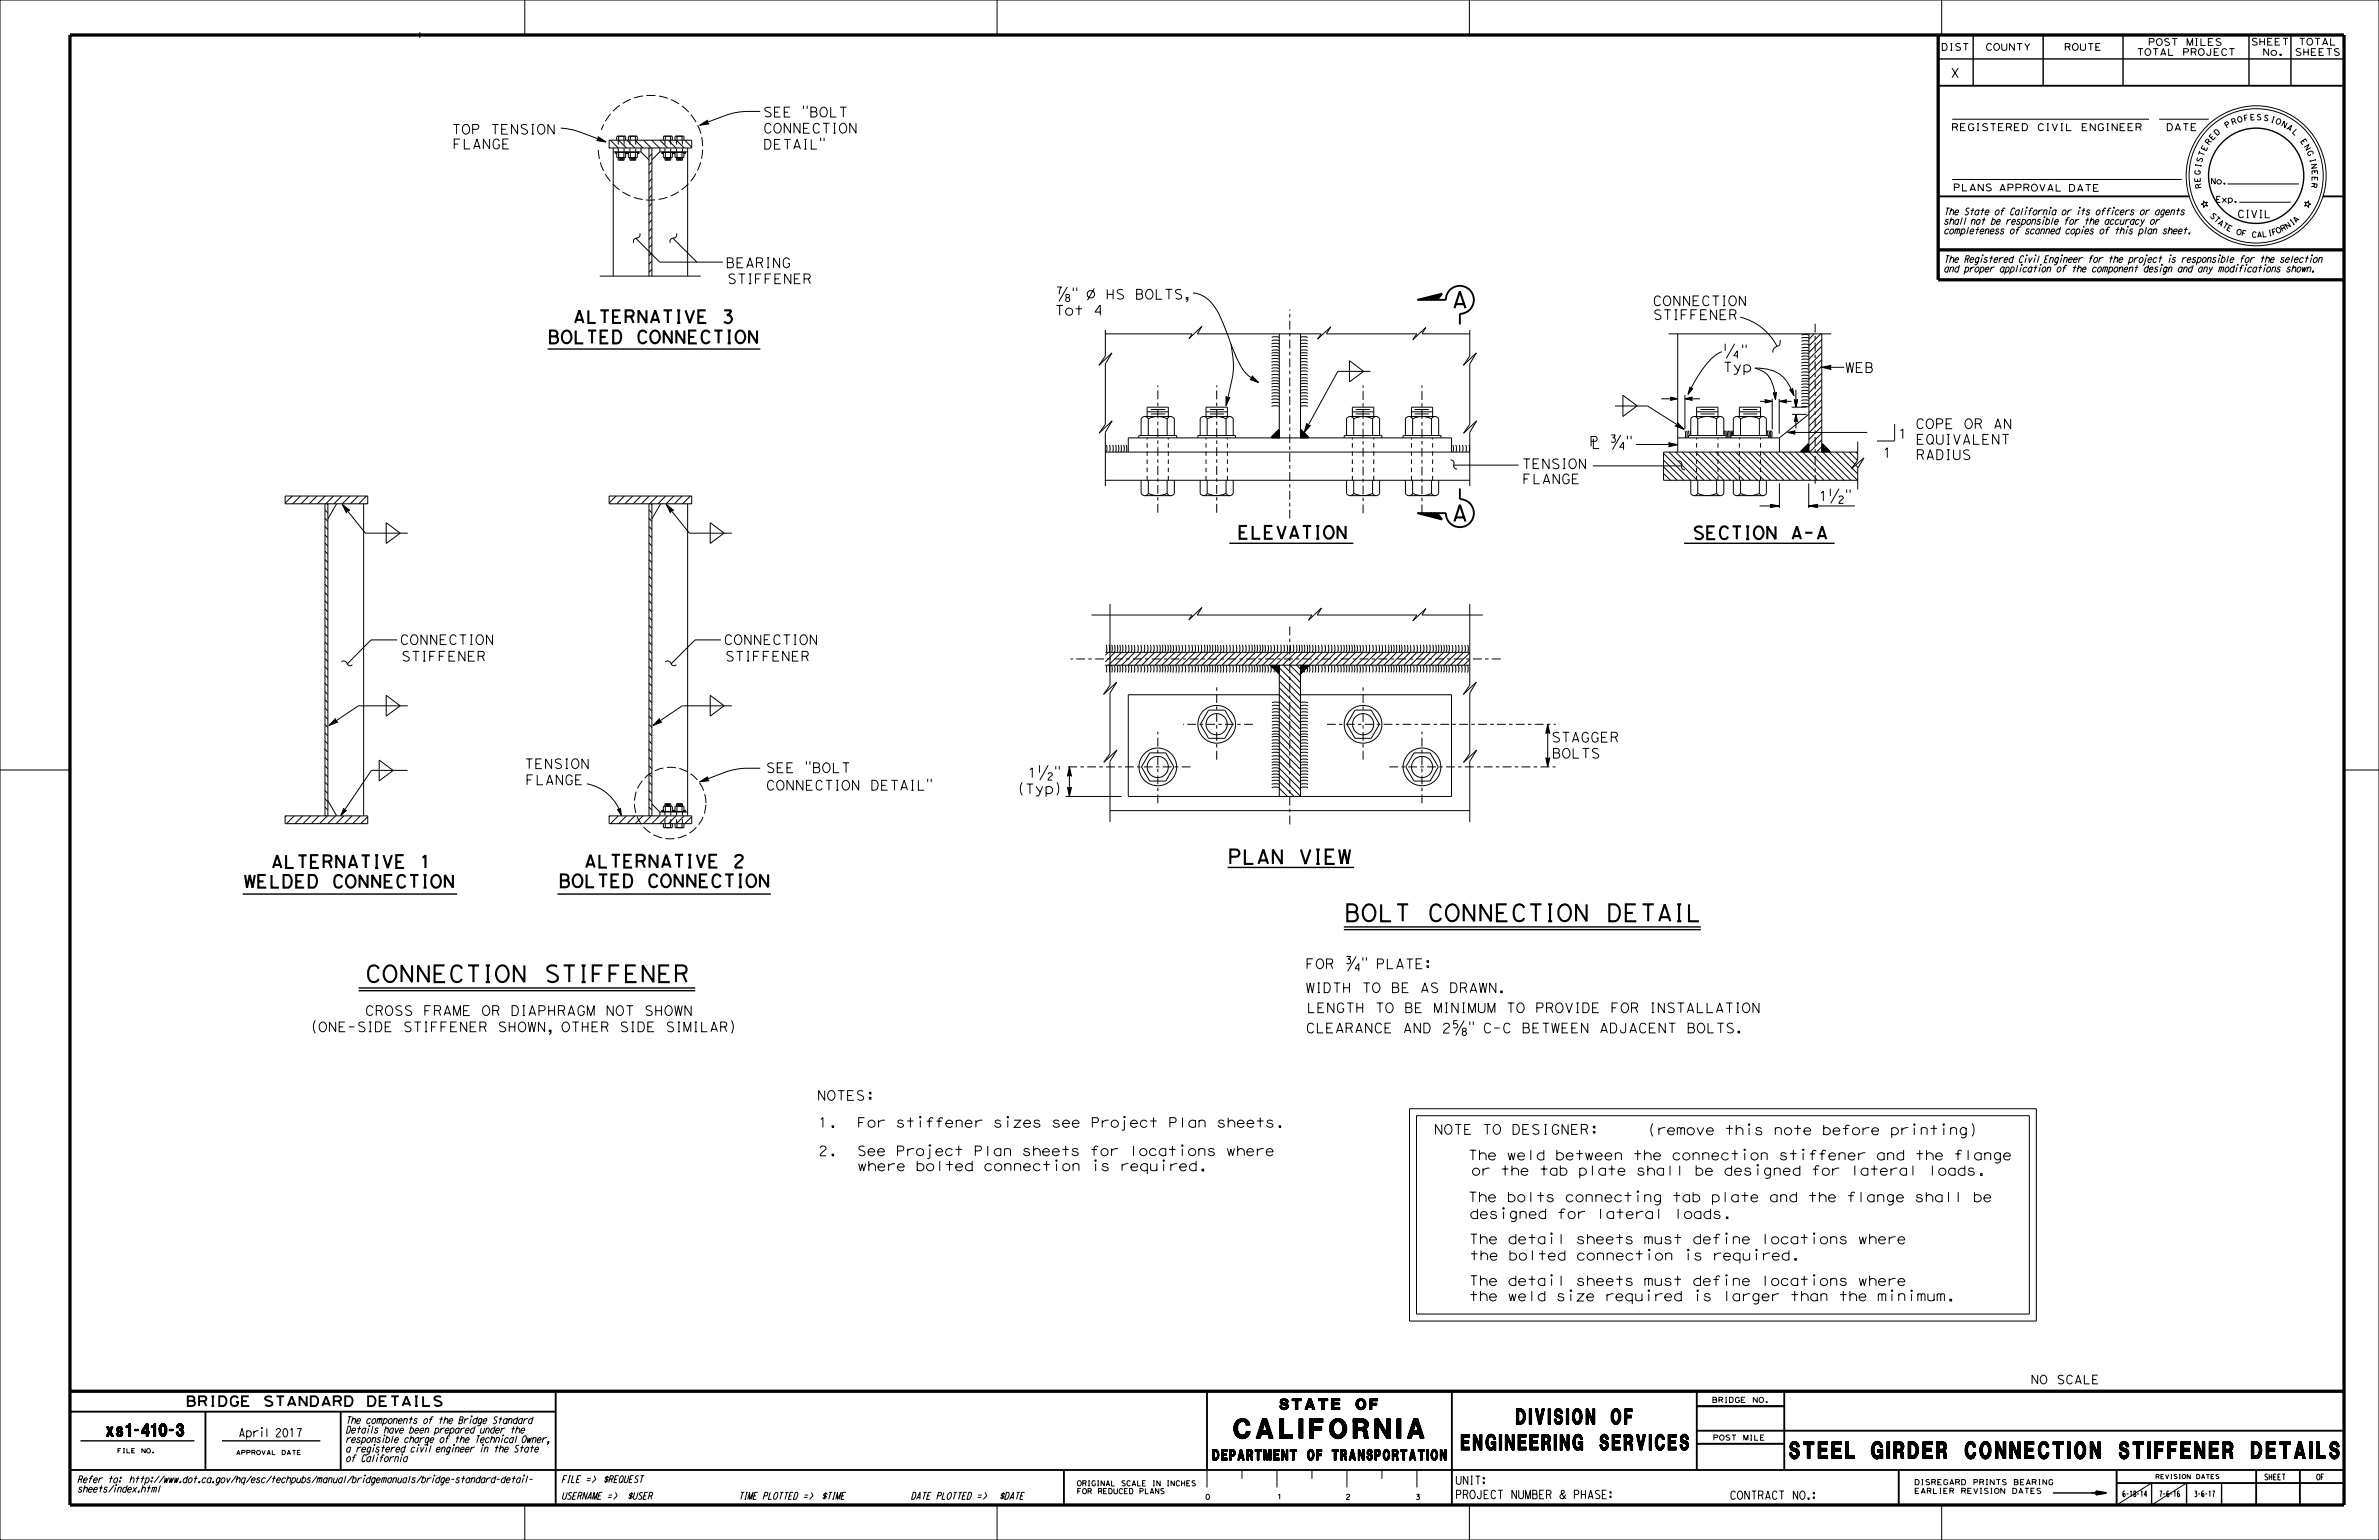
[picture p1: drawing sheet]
<svg xmlns="http://www.w3.org/2000/svg" width="432mm" height="279mm" viewBox="0 0 432 279" stroke-linecap="round" stroke-linejoin="round" font-family="sans-serif">
<defs><g id="words">
<text font-size="3.5" x="223.9" y="260.9">CALIFORNIA</text>
<g font-size="3">
<text x="263.4" y="55.9">A</text>
<text x="263.4" y="94.6">A</text>
<text x="244" y="167.1">BOLT CONNECTION DETAIL</text>
<text x="66.3" y="178.2">CONNECTION STIFFENER</text>
<text x="324.8" y="264.6">STEEL GIRDER CONNECTION STIFFENER DETAILS</text>
</g>
<g font-size="2.8">
<text x="265.2" y="263.1">ENGINEERING SERVICES</text>
<text x="275.2" y="258.4">DIVISION OF</text>
</g>
<text font-size="2.6" x="222.8" y="156.7">PLAN VIEW</text>
<g font-size="2.3">
<text x="104" y="58.6">ALTERNATIVE 3</text>
<text x="99.4" y="62.3">BOLTED CONNECTION</text>
<text x="224.6" y="97.7">ELEVATION</text>
<text x="307.2" y="97.8">SECTION A-A</text>
<text x="44.2" y="161.1">WELDED CONNECTION</text>
<text x="49.1" y="157.5">ALTERNATIVE 1</text>
<text x="101.4" y="161">BOLTED CONNECTION</text>
<text x="106" y="157.4">ALTERNATIVE 2</text>
<text x="19.3" y="260.6">xs1-410-3</text>
</g>
<g font-size="1.9">
<text x="232.3" y="255.7">STATE OF</text>
<text x="220.1" y="264.9">DEPARTMENT OF TRANSPORTATION</text>
</g>
<g font-size="1.8">
<text x="353.9" y="14.1">X</text>
<text x="138.5" y="21.2">SEE &quot;BOLT</text>
<text x="81.9" y="24.3">TOP TENSION</text>
<text x="82.1" y="27">FLANGE</text>
<text x="138.5" y="27.1">DETAIL&quot;</text>
<text x="138.5" y="24.2">CONNECTION</text>
<text x="131.7" y="48.6">BEARING</text>
<text x="132" y="51.5">STIFFENER</text>
<text x="191.4" y="57.2">Tot 4</text>
<text x="299.9" y="55.5">CONNECTION</text>
<text x="300" y="58">STIFFENER</text>
<text x="312.7" y="67.5">Typ</text>
<text x="334.9" y="67.6">WEB</text>
<text x="347.6" y="77.8">COPE OR AN</text>
<text x="341.7" y="83">1</text>
<text x="344.5" y="79.6">1</text>
<text x="347.7" y="80.6">EQUIVALENT</text>
<text x="347.7" y="83.4">RADIUS</text>
<text x="276.2" y="85">TENSION</text>
<text x="276.3" y="87.8">FLANGE</text>
<text x="72.5" y="116.9">CONNECTION</text>
<text x="72.8" y="120">STIFFENER</text>
<text x="131.3" y="116.9">CONNECTION</text>
<text x="131.6" y="120">STIFFENER</text>
<text x="281.6" y="134.6">STAGGER</text>
<text x="281.6" y="137.6">BOLTS</text>
<text x="95.2" y="139.5">TENSION</text>
<text x="95.4" y="142.4">FLANGE</text>
<text x="139" y="143.4">CONNECTION DETAIL&quot;</text>
<text x="139" y="140.2">SEE &quot;BOLT</text>
<text x="184.7" y="144">(Typ)</text>
<text x="66.2" y="184.2">CROSS FRAME OR DIAPHRAGM NOT SHOWN</text>
<text x="236.9" y="180.1">WIDTH TO BE AS DRAWN.</text>
<text x="237.1" y="183.7">LENGTH TO BE MINIMUM TO PROVIDE FOR INSTALLATION</text>
<text x="56.4" y="187.2">(ONE-SIDE STIFFENER SHOWN, OTHER SIDE SIMILAR)</text>
<text x="148.3" y="199.6">NOTES:</text>
<text x="148.5" y="204.5">1.</text>
<text x="148.5" y="209.7">2.</text>
<text x="154.1" y="209.7">See Project Plan sheets for locations where</text>
<text x="154.4" y="204.5">For stiffener sizes see Project Plan sheets.</text>
<text x="260.2" y="205.8">NOTE TO DESIGNER:</text>
<text x="298.9" y="205.9">(remove this note before printing)</text>
<text x="153" y="212.4">where bolted connection is required.</text>
<text x="264.7" y="213.2">or the tab plate shall be designed for lateral loads.</text>
<text x="266.4" y="210.5">The weld between the connection stiffener and the flange</text>
<text x="264.4" y="221.1">designed for lateral loads.</text>
<text x="266.4" y="218.1">The bolts connecting tab plate and the flange shall be</text>
<text x="266.6" y="225.7">The detail sheets must define locations where</text>
<text x="264.3" y="228.6">the bolted connection is required.</text>
<text x="266.6" y="233.2">The detail sheets must define locations where</text>
<text x="264" y="236">the weld size required is larger than the minimum.</text>
<text x="33.7" y="255.1">BRIDGE STANDARD DETAILS</text>
</g>
<text font-size="1.6" x="368.6" y="251.1">NO SCALE</text>
<g font-size="1.5">
<text x="43.3" y="260.7">April 2017</text>
<text x="264.1" y="269.3">UNIT:</text>
<text x="264.1" y="271.9">PROJECT NUMBER &amp; PHASE:</text>
<text x="313.9" y="272">CONTRACT NO.:</text>
</g>
<text font-size="1.4" x="406.1" y="39.5">CIVIL</text>
<g font-size="1.3">
<text x="354.1" y="23.7">REGISTERED CIVIL ENGINEER</text>
<text x="393.1" y="23.7">DATE</text>
<text x="354.4" y="34.6">PLANS</text>
<text x="362.8" y="34.7">APPROVAL</text>
<text x="375.4" y="34.7">DATE</text>
<text x="352.7" y="40.7">shall not be responsible for the accuracy or</text>
<text x="352.7" y="39">The State of California or its officers or agents</text>
<text x="352.7" y="47.6">The Registered Civil Engineer for the project is responsible for the selection</text>
<text x="352.7" y="42.5">completeness of scanned copies of this plan sheet.</text>
<text x="352.7" y="49.4">and proper application of the component design and any modifications shown.</text>
<text x="62.7" y="263.5">a registered civil engineer in the State</text>
<text x="62.7" y="261.8">responsible charge of the Technical Owner,</text>
<text x="62.7" y="260">Details have been prepared under the</text>
<text x="62.7" y="258.3">The components of the Bridge Standard</text>
<text x="14" y="269">Refer to:</text>
<text x="22.7" y="269">http://www.dot.ca.gov/hq/esc/techpubs/manual/bridgemanuals/bridge-standard-detail-</text>
<text x="62.7" y="265.2">of California</text>
<text x="101.9" y="269">FILE =&gt;</text>
<text x="109.4" y="269">$REQUEST</text>
<text x="14" y="270.8">sheets/index.html</text>
<text x="101.9" y="272">USERNAME =&gt;</text>
<text x="113.8" y="272">$USER</text>
<text x="134" y="272">TIME PLOTTED =&gt;</text>
<text x="149" y="272">$TIME</text>
<text x="165.3" y="272">DATE PLOTTED =&gt;</text>
<text x="181.3" y="272">$DATE</text>
</g>
<g font-size="1.2">
<text x="352.3" y="9.1">DIST</text>
<text x="360.3" y="9.1">COUNTY</text>
<text x="374.6" y="9.1">ROUTE</text>
<text x="387.8" y="10.1">TOTAL PROJECT</text>
<text x="389.9" y="8.2">POST MILES</text>
<text x="408.5" y="8.2">SHEET</text>
<text x="410.6" y="10.1">No.</text>
<text x="416.5" y="10.1">SHEETS</text>
<text x="417.2" y="8.2">TOTAL</text>
</g>
<g font-size="1.1">
<text x="401.2" y="33.4">No.</text>
<text x="402.1" y="36.7">Exp.</text>
<text x="410.9" y="268.5">SHEET</text>
<text x="420.4" y="268.5">OF</text>
<text x="385.2" y="271.5">6-18-14</text>
<text x="391.9" y="271.5">7-6-16</text>
<text x="398.2" y="271.5">3-6-17</text>
</g>
<g font-size="1">
<text x="404.1" y="23.3" transform="rotate(-31 404.1 23.3)">P</text>
<text x="405.2" y="22.7" transform="rotate(-20 405.2 22.7)">R</text>
<text x="406.2" y="22.3" transform="rotate(-15 406.2 22.3)">O</text>
<text x="407.3" y="22" transform="rotate(-10 407.3 22)">F</text>
<text x="408.4" y="21.8" transform="rotate(-4 408.4 21.8)">E</text>
<text x="409.5" y="21.8" transform="rotate(1 409.5 21.8)">S</text>
<text x="410.7" y="21.8" transform="rotate(12 410.7 21.8)">S</text>
<text x="412.1" y="22.1" transform="rotate(17 412.1 22.1)">I</text>
<text x="412.9" y="22.3" transform="rotate(22 412.9 22.3)">O</text>
<text x="414" y="22.8" transform="rotate(28 414 22.8)">N</text>
<text x="414.9" y="23.3" transform="rotate(33 414.9 23.3)">A</text>
<text x="399.6" y="29.6" transform="rotate(-74 399.6 29.6)">S</text>
<text x="399.9" y="28.5" transform="rotate(-69 399.9 28.5)">T</text>
<text x="400.4" y="27.5" transform="rotate(-63 400.4 27.5)">E</text>
<text x="400.9" y="26.4" transform="rotate(-53 400.9 26.4)">R</text>
<text x="401.6" y="25.5" transform="rotate(-47 401.6 25.5)">E</text>
<text x="402.3" y="24.7" transform="rotate(-42 402.3 24.7)">D</text>
<text x="415.9" y="24" transform="rotate(44 415.9 24)">L</text>
<text x="417.5" y="25.6" transform="rotate(55 417.5 25.6)">E</text>
<text x="418.1" y="26.6" transform="rotate(60 418.1 26.6)">N</text>
<text x="418.7" y="27.5" transform="rotate(65 418.7 27.5)">G</text>
<text x="419.2" y="28.9" transform="rotate(76 419.2 28.9)">I</text>
<text x="419.4" y="29.7" transform="rotate(81 419.4 29.7)">N</text>
<text x="399.3" y="31.8" transform="rotate(-85 399.3 31.8)">G</text>
<text x="399.4" y="33" transform="rotate(-96 399.4 33)">E</text>
<text x="399.4" y="30.5" transform="rotate(-80 399.4 30.5)">I</text>
<text x="399.6" y="34.1" transform="rotate(-101 399.6 34.1)">R</text>
<text x="419.6" y="33.1" transform="rotate(98 419.6 33.1)">R</text>
<text x="419.6" y="30.8" transform="rotate(87 419.6 30.8)">E</text>
<text x="419.7" y="32" transform="rotate(92 419.7 32)">E</text>
<text x="401" y="39.2" transform="rotate(46 401 39.2)">S</text>
<text x="401.7" y="39.9" transform="rotate(41 401.7 39.9)">T</text>
<text x="402.4" y="40.6" transform="rotate(37 402.4 40.6)">A</text>
<text x="403.2" y="41.1" transform="rotate(32 403.2 41.1)">T</text>
<text x="404" y="41.6" transform="rotate(27 404 41.6)">E</text>
<text x="415.1" y="41.6" transform="rotate(-34 415.1 41.6)">N</text>
<text x="416.1" y="40.9" transform="rotate(-38 416.1 40.9)">I</text>
<text x="416.7" y="40.5" transform="rotate(-43 416.7 40.5)">A</text>
<text x="405.8" y="42.4" transform="rotate(18 405.8 42.4)">O</text>
<text x="406.7" y="42.7" transform="rotate(13 406.7 42.7)">F</text>
<text x="408.6" y="43" transform="rotate(4 408.6 43)">C</text>
<text x="409.6" y="43.1" transform="rotate(-1 409.6 43.1)">A</text>
<text x="410.6" y="43" transform="rotate(-6 410.6 43)">L</text>
<text x="411.7" y="42.8" transform="rotate(-10 411.7 42.8)">I</text>
<text x="412.5" y="42.7" transform="rotate(-15 412.5 42.7)">F</text>
<text x="413.3" y="42.4" transform="rotate(-24 413.3 42.4)">O</text>
<text x="414.2" y="42.1" transform="rotate(-29 414.2 42.1)">R</text>
<text x="310.7" y="254.5">BRIDGE NO.</text>
<text x="310.9" y="261.3">POST MILE</text>
<text x="195.4" y="269.6">ORIGINAL SCALE IN INCHES</text>
<text x="347.4" y="269.4">DISREGARD PRINTS BEARING</text>
<text x="195.4" y="271">FOR REDUCED PLANS</text>
<text x="218.7" y="272">0</text>
<text x="231.8" y="272">1</text>
<text x="244.2" y="272">2</text>
<text x="256.9" y="272">3</text>
<text x="347.4" y="271">EARLIER REVISION DATES</text>
</g>
<g font-size=".8">
<text x="21.2" y="263.6">FILE NO.</text>
<text x="42.8" y="263.9">APPROVAL DATE</text>
<text x="391.2" y="268.3">REVISION DATES</text>
</g>
</g></defs>
<g fill="none" stroke="#000" stroke-width=".18">
<path d="M0 0h431.8v279.4h-431.8zM76.2 5.8v1.1M95.2 0v6.3M145.8 19.2v.6M146.5 19.2v.6M181 0v6.3M266.7 0v6.3M352.4 0v6.3M101.8 23.2a25.4 25.4 0 0 1 7.5 2.3l.7 .3M108.5 24.8l1.5 1-1.7-.3 .3-.2zM108.6 25l.7 .5-.8-.1M108.6 24.9l1 .7-1.2-.2"/>
<path d="M108.6 25.2l.3 .1h-.4M110.6 25.4h15v1.4h-15zM110.6 26.7l.1 .1M110.8 25.4l1.4 1.4M111.3 27.6h5M111.3 26.8v23.3M111.7 27.6v.3M111.8 27.7h1.9M111.8 27.6v.1M111.9 27.7l-.1 .2M111.9 27.7v.8l.2 .1 .2-.1M111.9 27.8v.1"/>
<path d="M112.1 28.6h1.3M112.1 24.7h1.3M112.2 28.8h1.1M112.2 28.6v.5h1.1v-.5M112.3 24.8l-.2-.1-.2 .1v.6M112.3 24.8l.5-.1 .4 .1M112.3 24.8v.6l1.4 1.4M112.3 27.7v.8M112.4 28.7h.7M112.4 29h.7M113.2 27.7v.8l-.4 .1-.5-.1M113.2 24.8l.2-.1 .2 .1v.6"/>
<path d="M113.2 24.8v.6M113.6 27.7v.8l-.2 .1-.2-.1M113.6 27.7v.2M113.7 27.6v.1M113.7 27.7v.2M113.7 27.6v.3M113.8 27.6v.3M113.8 25.4l1.4 1.4M113.9 27.6v.3v-.2M113.9 27.7h1.9v-.1v.3M113.9 27.6v.1M114 27.9v-.2l.1 .9 .3-.1"/>
<path d="M114.2 28.6h1.3M114.2 24.7h1.3M114.3 28.8h1.1M114.3 28.6v.5h1.1v-.5M114.4 24.8l-.2-.1-.1 .1v.6M114.4 24.8l.3-.1 .6 .1M114.4 24.8v.6M114.4 27.7v.8M114.5 28.7h.8M114.5 29h.8M115.3 27.7v.8l-.3 .1-.6-.1M115.3 24.8l.2-.1 .2 .1v.6"/>
<path d="M115.3 24.8v.6l1.4 1.4M115.7 27.7v.8l-.2 .1-.2-.1M115.7 27.7v.2M115.9 27.6v.3M116.3 26.8v.8M116.3 27.6l1.5 1.4M116.8 25.4l1.4 1.4M117.8 26.8v23.3M117.9 26.8l-.1 .2M118.3 38.5l-.6 .5M118.3 25.4l1.4 1.4M118.3 26.8v23.3"/>
<path d="M118.3 39.9l-.5 .5M118.3 36.9l-.5 .5M118.3 35.4l-.5 .5M118.3 33.9l-.5 .5M118.3 32.4l-.5 .5M118.3 30.9l-.5 .5M118.3 29.4l-.5 .6M118.3 27.9l-.5 .5M119.8 27.6h5M119.8 26.8v.8M119.8 25.4l1.4 1.4M119.8 27.6l-1.5 1.4"/>
<path d="M120.2 27.6v.3M120.3 27.7l.1 .2M120.4 27.7v.8l.2 .1 .2-.1M120.6 28.6h1.3M120.6 24.7h1.3M120.7 28.8h1M120.7 28.6v.5h1v-.5M120.8 27.7v.8l.4 .1 .5-.1M120.8 24.8l-.2-.1-.2 .1v.6M120.8 24.8v.6M120.8 24.8l.4-.1 .5 .1M120.9 28.7h.7"/>
<path d="M120.9 29h.7M121.3 25.4l1.4 1.4M121.7 24.8l.2-.1 .1 .1v.6M121.7 24.8v.6M121.7 27.7v.8M122 27.7v.8l-.1 .1-.2-.1M122.1 27.7v.2M122.1 27.7l.1 .2M122.2 27.7h-1.9v-.1v.3M122.2 27.6v.1M122.2 27.6v.3M122.3 27.6v.3"/>
<path d="M122.4 27.6v.3M122.4 27.7v.2M122.4 27.6v.1M122.4 27.7l.1 .2M122.5 27.7v.8l.2 .1 .2-.1M122.7 28.6h1.3M122.7 24.7h1.3M122.8 25.4l1.4 1.4M122.8 28.6v.5h1.1v-.5M122.8 28.8h1.1M122.9 27.7v.8l.3 .1 .6-.1M122.9 24.8l-.2-.1-.2 .1v.6"/>
<path d="M122.9 24.8v.6M122.9 24.8l.3-.1 .6 .1M123 28.7h.7M123 29h.7M123.8 24.8l.2-.1 .1 .1v.6M123.8 24.8v.6M123.8 27.7v.8M124.1 27.7v.8l-.1 .1-.2-.1M124.1 27.8l.1 .1M124.2 27.7l.1 .2M124.3 27.6v.1h-1.9M124.3 25.4l1.3 1.3"/>
<path d="M124.4 27.6v.3M124.8 26.8v23.3M127 22.7l1.4-.9v.4l.3 .3zM128.4 22.1l-.3 .2h.3M128.4 22l-.7 .4 .8-.1M128.4 21.9l-1 .7 1.2-.2M138 20.2h-.9a14.9 14.9 0 0 0-7.4 1.5l-2.7 1M148.9 25v.6M149.6 25v.6M354.3 21.6h35.8M354.3 32.6h41.7M367.8 38.1l-.3 .9"/>
<path d="M367.8 37.6h.1v.2zM371 39.8l-.3 .9M371.1 39.3h.1l-.1 .2zM372.1 38.1l-.2 .9M372.2 37.6l.1 .1-.1 .1zM377.4 38.1l-.2 .9M377.5 37.6h.1l-.1 .2zM383.6 38.1l-.3 .9M383.7 37.6l-.1 .2zM391.9 21.6h9M399.9 36.4l.3 .4 .4-.1-.2 .3 .3 .4-.5-.1-.2 .3-.1-.4-.4-.2 .4-.1zM404.3 33.4h13"/>
<path d="M406.4 36.7h9.4M418.3 36.7l.4 .1 .3-.4v.5l.5 .2-.5 .1v.4l-.3-.3-.4 .1 .3-.4zM108.9 50.1h18.3M115.4 43.2l4.3 4.4h11.5M116.1 42.3a.67 .67 0 0 1-.7 .9l-.4 .3v.6M118.3 48.9l-.5 .5M118.3 47.4l-.5 .5M118.3 45.9l-.5 .5M118.3 44.4l-.5 .5M118.3 42.9l-.5 .5M118.3 41.4l-.5 .5M122.1 43.2l4.4 4.4"/>
<path d="M122.8 42.3a.67 .67 0 0 1-.7 .9l-.5 .4v.5M191.9 52.1h.8l-.3 .3-.1 1M193.7 54a.38 .38 0 0 0-.2 .6 .38 .38 0 0 0 .6 0 .38 .38 0 0 0-.2-.6l-.4-.1v-.4h.6v.4l-.2 .1M193.7 52.1l-1.5 2.6M194.8 52.2v.6M195.4 52.2v.6M198.6 52.3l-1.2 2.2M200.6 59.9v4.7l-1.1 1.7 2.3-2.3-1.2 2v11l-1.1 1.6 2.4-2.3-1.3 2.1v9.8M201 52.5v1.8M201 53.4h1M202 52.5v1.8M203.8 52.6a.59 .59 0 0 0-.6-.1 .59 .59 0 0 0-.4 .5l.8 .4a.45 .45 0 0 1 .3 .7 .45 .45 0 0 1-.7 .2l-.4-.2"/>
<path d="M206.3 52.5h.6a.46 .46 0 0 1 .4 .4 .46 .46 0 0 1-.2 .4 .52 .52 0 0 1 .3 .5 .52 .52 0 0 1-.4 .5h-.7zM206.3 53.3h.8M208.2 52.7a.73 .73 0 0 1 .9 .1 .73 .73 0 0 1 .1 .9 .68 .68 0 0 1-.8 .5 .68 .68 0 0 1-.5-.9zM209.9 52.5v1.8h1M211.6 52.5h1.2M212.2 52.5v1.8M214.4 52.6a.58 .58 0 0 0-.6-.1 .58 .58 0 0 0-.4 .5l.5 .3a.47 .47 0 0 1 .5 .4 .47 .47 0 0 1-.2 .5l-.3 .1-.5-.2M215.3 54h.3v.3h-.3zM215.6 54.3v.2l-.3 .3M216.5 53.2a5.4 5.4 0 0 1 4.3 2.9l1 2 1.6 4.3a22.4 22.4 0 0 0 2.5 5.1l1.1 .9 1.5 1M266.8 59.9v4.7l-1.2 1.7 2.4-2.3-1.2 2v11l-1.2 1.6 2.4-2.3-1.2 2.1v9.8M315.9 57.5a10.4 10.4 0 0 1 6.6 5.3"/>
<path d="M359.8 46.7l-.3 1M359.8 46.2h.1l-.1 .2zM366.9 48.5l-.3 .9M366.9 48h.1l-.1 .2zM367.8 46.7l-.3 1M367.8 46.2h.1l-.1 .2zM369.4 46.7l-.3 1M369.5 46.2v.2zM370.3 48.5l-.2 .9M370.4 48v.2zM374.2 46.7l-.3 1M374.3 46.2h.1l-.1 .2z"/>
<path d="M378.1 41.6l-.3 .9M378.2 41.1v.1zM386.1 41.6l-.2 .9M389.5 46.7l-.3 1.2-.2 .2-.1-.1M392.3 48.5l-.3 .9M392.4 48h.1l-.1 .2zM393.9 46.7l-.2 1M394 46.2l.1 .1-.1 .1zM402.8 46.7l-.2 1M402.9 46.2h.1l-.1 .2zM406 48.5l-.2 .9M406.1 48h.1l-.1 .2z"/>
<path d="M407.6 48.5l-.2 .9M407.7 48h.1l-.1 .2zM411.1 48.5l-.3 .9M411.2 48h.1l-.1 .2zM419.6 46.7l-.3 1M419.6 46.2h.1l-.1 .2zM200.6 60.6h15.8l-.6 .9 2.4-2.3-.9 1.4h22.5l-.7 .9 2.4-2.2-.8 1.3h16.5l-.8 1 2.4-2.2-.7 1.2h8.7M206.7 79.4v-.4h6.9v.4M207.8 75.6h4.7M208.2 74.7h3.9M208.2 75.6v-1.7h3.9v1.7M208.4 76a.71 .71 0 0 0-.6-.4 .71 .71 0 0 0-.7 .4v3"/>
<path d="M208.4 76a3.7 3.7 0 0 1 3.4 0M208.4 76v3M208.9 75.1h2.6M208.9 74.3h2.6M211.8 76a.69 .69 0 0 1 .7-.4 .69 .69 0 0 1 .6 .4v3M211.8 76v3M217.4 79.4v-.4h6.9v.4M218.5 75.6h4.7M218.9 75.6v-1.7h3.9v1.7M218.9 74.7h3.9M219.1 76a.69 .69 0 0 0-.6-.4 .69 .69 0 0 0-.7 .4v3M219.1 76a3.7 3.7 0 0 1 3.4 0"/>
<path d="M219.1 76v3M219.6 75.1h2.6M219.6 74.3h2.6M222.5 76a.69 .69 0 0 1 .7-.4 .69 .69 0 0 1 .6 .4v3M222.5 71.9l.3 .3 .4-.1-.7 1.5zM222.5 76v3M222.6 72v1.3l.5-1.2M222.7 72.1v.8l.3-.7M222.9 72.2l-.1 .3v-.3M223.4 62.4a16.9 16.9 0 0 1-.4 9.1l-.5 2.1M227.3 68.5l.2 .3-.3-.1M227.3 68.4l.5 .6-.7-.3"/>
<path d="M227.3 68.3l.8 .9-1.1-.4M227.3 68.2l1.2 1.2-1.6-.6 .4-.1zM230.8 62.4l.7-.1 .7 .1M230.8 63a1.7 1.7 0 0 1 1.4 0M230.8 64.1l.7-.1 .6 .1M230.8 64.6l.7-.1 .6 .1M230.8 65.2l.7-.2 .6 .2M230.8 65.7l.7-.1 .6 .1M230.8 66.3l.7-.1 .6 .1M230.8 66.9l.7-.2 .6 .2M230.8 67.4l.7-.1 .6 .1M230.8 68.1l.7-.2 .6 .2"/>
<path d="M230.8 68.7l.7-.2 .6 .2M230.8 69.2l.7-.2 .6 .2M230.8 69.7l.7-.2 .6 .2M230.8 70.2l.7-.1 .6 .1M230.8 70.8l.7-.1 .6 .1M230.8 71.4l.7-.2 .6 .2M230.8 71.9l.7-.1 .6 .1M230.8 72.5l.7-.1 .6 .1M230.8 73.1l.7-.1 .6 .1M230.8 73.7l.7-.1 .6 .1M230.8 61.2l.7-.1 .7 .1M230.8 61.8l.7-.1 .7 .1"/>
<path d="M230.8 63.6l.7-.1 .7 .1M232.2 60.6v18.8M236 61.2l.7-.1 .6 .1M236 61.8l.7-.1 .6 .1M236 62.4l.7-.1 .6 .1M236 63.6l.7-.1 .6 .1M236 64.1l.7-.1 .6 .1M236 65.2l.7-.2 .6 .2M236 65.7l.7-.1 .6 .1M236 66.3l.7-.1 .6 .1M236 67.4l.7-.1 .6 .1M236 68.1l.7-.2 .6 .2"/>
<path d="M236 68.7l.7-.2 .6 .2M236 66.9l.7-.2 .7 .2M236 60.6v18.8M236 69.2l.7-.2 .7 .2M236 69.7l.7-.2 .7 .2M236 70.2l.7-.1 .7 .1M236 71.4l.7-.2 .7 .2M236 71.9l.7-.1 .7 .1M236 72.5l.7-.1 .7 .1M236 73.1l.7-.1 .7 .1M236 73.7l.7-.1 .7 .1M237.2 76.8l.2 .4h.4l-1.1 1.3z"/>
<path d="M237.2 76.9l-.3 1.2 .8-.9M237.3 77l-.2 .8 .5-.6M237.3 77.2v.3l.2-.3M237.3 63a1.62 1.62 0 0 0-1.3 0M237.3 64.6l-.6-.1-.7 .1M237.4 70.8l-.7-.1-.7 .1M244 79.4v-.4h6.8v.4M244.9 65.4l2.6 2-2.6 1.9zM245 75.6h4.8M245.5 74.7h3.8M245.5 75.6v-1.7h3.8v1.7M245.7 76a.69 .69 0 0 0-.6-.4 .69 .69 0 0 0-.7 .4v3"/>
<path d="M245.7 76v3M245.7 76a3.7 3.7 0 0 1 3.4 0M246.1 75.1h2.5M246.1 74.3h2.5M248.7 67.4h-5.9l-6.1 11.1M249.1 76a.69 .69 0 0 1 .7-.4 .69 .69 0 0 1 .6 .4v3M249.1 76v3M254.7 79.4v-.4h6.8v.4M255.7 75.6h4.8M256.2 74.7h3.8M256.2 75.6v-1.7h3.8v1.7M256.4 76a.69 .69 0 0 0-.7-.4 .69 .69 0 0 0-.6 .4v3"/>
<path d="M256.4 76v3M256.4 76a3.7 3.7 0 0 1 3.4 0M256.8 75.1h2.5M256.8 74.3h2.5M259.8 76a.71 .71 0 0 1 .7-.4 .71 .71 0 0 1 .6 .4v3M259.8 76v3M289.2 79.6v1.8h1.1M292.5 78.9h.6l-.2 .4-.2 .1a.43 .43 0 0 1 .5 .6 .43 .43 0 0 1-.7 .1M293.1 73.7h5.9l6.7 4.2M294.2 78.9l-1.5 2.7M294.6 71.7l2.5 1.9-2.5 2zM295.4 79.1v.6"/>
<path d="M296.1 79.1v.6M301.5 72.4h3M302.9 60.6h29.5M303.2 72.1l1 .3M303.3 72.2l.6 .2-.6 .1M303.3 72.3l.3 .1h-.3M303.4 72.4l-.2-.4 1.3 .4M304.2 72.4l-1 .2M304.4 77l.3 .3-.3-.1M304.4 76.9l.6 .6-.7-.3M304.4 76.8l.9 .9-1.1-.4M304.4 76.7l1.2 1.2-1.5-.6 .3-.2z"/>
<path d="M304.5 60.6v21.4M304.5 79.4h18.5M304.5 72.4l-1.3 .2 .2-.2M305.8 78.1l.2 .7-.1 .6M305.8 72.4h2.8M305.8 71.7v6.1M305.8 72.4l1.4-.4-.2 .4 .2 .2zM306.1 72.4l1 .2M306.1 78.1l.1 .7-.1 .6M306.4 78.1l.2 .9M306.5 79.4v-.4h6.8v.4M306.7 78.1l.2 .6"/>
<path d="M306.7 70.2l.2 .3h.4l-.9 1zM306.8 70.3l-.3 1 .7-.8M306.8 70.4l-.1 .6 .4-.5M306.9 70.4l-.1 .3 .2-.2M307 72.3l-.3 .1h.3M307.1 72.2l-.7 .2 .7 .1M307.1 72.1l-1 .3M307.5 75.6h4.7M307.9 74.7h3.9M307.9 75.6v-1.7h3.9v1.7M308.2 76a.69 .69 0 0 0-.7-.4 .69 .69 0 0 0-.6 .4v3M308.2 76a3.7 3.7 0 0 1 3.4 0"/>
<path d="M308.2 76v3M308.6 75.1h2.6M308.6 74.3h2.6M311.6 76a.69 .69 0 0 1 .6-.4 .69 .69 0 0 1 .7 .4v3M311.6 76v3M312.5 63.8a8.8 8.8 0 0 0-3.8 3.6l-1.2 2-1.1 2.1M312.9 78.1l.2 .9M313.1 62.4v1.3M313.2 78.1l.1 1M313.4 78.1l.1 .7-.1 .6M313.7 78.1l.1 .7-.1 .6M313.9 78.1l.2 .7-.1 .6"/>
<path d="M314.1 78.1l.2 .9M314.2 79.4v-.4h6.8v.4M314.4 78.1l.1 .9M314.9 62.4l-1.6 2.6M315.2 75.6h4.8M315.5 64.6h-.8l.6-.9v1.3M315.7 74.7h3.8M315.7 75.6v-1.7h3.8v1.7M315.9 76a.71 .71 0 0 0-.6-.4 .71 .71 0 0 0-.7 .4v3M315.9 76a3.7 3.7 0 0 1 3.4 0M315.9 76v3M316.3 62.5v.6"/>
<path d="M316.4 74.3h2.5M316.4 75.1h2.5M316.9 62.5v.6M319.3 76a.67 .67 0 0 1 .7-.4 .67 .67 0 0 1 .6 .4v3M319.3 76v3M319.4 72.8h2.3M320.3 72.5l1.4 .3-1.4 .3 .2-.3zM320.4 72.6l1 .2M320.4 72.7l.7 .1-.7 .2M320.5 72.7l.2 .1-.2 .1M320.7 78.1l.2 .9M321 78.1l.2 .6-.2 .7"/>
<path d="M321.3 78.1l.1 .7-.1 .6M321.3 72.8l-.9 .2M321.5 78.1l.2 .7-.2 .6M321.7 72.4v5.5M321.8 71.2l.4 .2 .2-.2-.1 1.3zM322.1 71.3l.1 .3v-.3M322.3 71.3l-.1 .6-.2-.6M322.4 71.2l-.2 1-.3-.9M322.9 72.8h2.3M322.9 72.8l1.4-.3-.2 .3 .2 .3zM322.9 72.4v6.3M323 79.4v2.6"/>
<path d="M323.1 61.7a.9 .9 0 0 1-.8 1.2l-.5 .5v.6M324.1 72.7l-.3 .1 .3 .1M324.2 72.7l-.7 .1 .7 .2M324.2 72.6l-.9 .2 .9 .2M324.5 78.5h14.4M324.5 78.5l1.3-.3-.2 .3 .2 .3zM324.8 70.7h.4l.2-.3 .2 1.4zM325.2 73.9h2.7M325.2 70.7l.1 .2-.2-.2M325.3 75.2h2.6M325.3 70.6l.1 .6-.4-.5M325.3 70.5l.2 1-.6-.8"/>
<path d="M325.6 71.8a6.9 6.9 0 0 0-3.8-4.5l-2-.5h-1.3a4 4 0 0 1 3.3 3.2l.3 1.2 .2 1.3M325.7 72.5l.3 .2 .3-.2-.3 1.3zM325.7 78.4l-.3 .1h.3M325.7 78.3l-.6 .2 .6 .1M325.8 72.6l.2 1 .2-1M325.8 76.4l.2-.9 .2 .9M325.8 78.2l-1 .3 1 .2M325.8 76.4l.2-.6 .1 .6M325.8 72.6l.2 .6 .1-.6M326 70.7v3.1M326 75.2v2.5M326 75.2l.3 1.3-.3-.2-.3 .2z"/>
<path d="M326 76.3v-.2l-.1 .3M326 72.6v.3l-.1-.2M327 61.3l.6-.1 .7 .1M327 63.7l.6-.2 .7 .2M327 64.2l.6-.2 .7 .2M327 64.7l.6-.1 .7 .1M327 65.3l.6-.2 .7 .2M327 65.9l.6-.2 .7 .2M327 66.4l.6-.1 .7 .1M327 67l.6-.1 .7 .1M327 67.6l.6-.1 .7 .1M327 68.2l.6-.1 .7 .1"/>
<path d="M327 69.3l.6-.2 .7 .2M327 69.8l.6-.2 .7 .2M327 70.3a1.62 1.62 0 0 1 1.3 .1M327 70.9l.6-.1 .7 .1M327 71.5l.6-.1 .7 .1M327 72.1l.6-.2 .7 .2M327 72.7l.6-.2 .7 .2M327 73.3l.6-.2 .7 .2M327 73.9l.6-.2 .7 .2M327 60.8l.6-.1 .7 .1M327 61.9l.6-.1 .7 .1M327 62.5l.6-.1 .7 .1"/>
<path d="M327 63.1l.6-.1 .7 .1M327 68.8l.6-.1 .7 .1M328.3 75.1l-5.3 4.3M328.3 60.6v21.4M329.3 60.6l-1 .9M330.5 60.6l-2.2 2.2M330.6 66.6h4.2M330.7 79.8l-2.2 2.2M330.7 60.6v21.4M330.7 78.6l-2.4 2.3M330.7 77.4l-2.4 2.3M330.7 76.2l-2.4 2.3"/>
<path d="M330.7 75l-2.4 2.3M330.7 73.7l-2.4 2.4M330.7 72.5l-2.4 2.4M330.7 71.3l-2.4 2.4M330.7 70.1l-2.4 2.4M330.7 68.9l-2.4 2.4M330.7 67.7l-2.4 2.3M330.7 66.5l-2.4 2.3M330.7 65.3l-2.4 2.3M330.7 64l-2.4 2.4M330.7 62.8l-2.4 2.4M330.7 61.6l-2.4 2.4"/>
<path d="M330.7 66.6l1.7-.3-.3 .3 .3 .4zM332.2 66.6h-.3l.3 .1M332.2 66.5l-.7 .1 .7 .2M332.3 66.4l-1.2 .2 1.2 .3M343.9 76.9v3.1M51.8 90h14.9v1.4h-14.9zM53.1 90l-1.3 1.3M54.5 90l-1.4 1.4M56 90l-1.4 1.4M57.5 90l-1.4 1.4M59 92.5l.5 .6M59 94.1l.5 .5"/>
<path d="M59 95.5l.5 .6M59 97l.5 .6M59 98.5l.5 .6M59 91.4v56.6M59 90l-1.4 1.4M59.3 91.4l.2 .2M59.5 91.4v56.6M60.5 90l-1.4 1.4M61.1 91.4l-1.6 2.7M62 90l-1.4 1.4M62.1 91.5l4.2 5.2h7.7M62.1 91.5l1.4 1.1h-.5l-.1 .4z"/>
<path d="M63.1 92.6l-.3-.2 .2 .3M63.2 92.6l-.6-.5 .4 .7M63.3 92.6l-.9-.8 .5 1.1M63.5 90l-1.4 1.4M65 90l-1.4 1.4M66 91.4v56.6M66.5 90l-1.4 1.4M66.7 91.2l-.1 .2M70.1 94.8l2.5 1.9-2.5 1.9zM110.6 90h15v1.4h-15zM111.8 90l-1.2 1.3M113.3 90l-1.4 1.4"/>
<path d="M114.8 90l-1.4 1.4M116.3 90l-1.4 1.4M117.8 92.5l.5 .6M117.8 94.1l.5 .5M117.8 95.5l.5 .6M117.8 97l.5 .6M117.8 98.5l.5 .6M117.8 91.4v56.6M117.8 90l-1.4 1.4M118.1 91.4l.2 .2M118.3 91.4v56.6M119.3 90l-1.4 1.4"/>
<path d="M119.9 91.4l-1.6 2.7M120.8 90l-1.4 1.4M120.9 91.5l1.3 1.1h-.4l-.1 .4zM120.9 91.5l4.2 5.2h7.7M121.9 92.6l-.3-.2 .2 .3M122 92.6l-.6-.5 .3 .7M122.1 92.6l-1-.8 .6 1.1M122.3 90l-1.4 1.4M123.8 90l-1.4 1.4M124.8 91.4v56.6M125.3 90l-1.4 1.4M125.6 91.2l-.2 .2"/>
<path d="M131.4 96.7l-2.5-1.9v3.8l2.5-1.9M200.6 82h66.2M200.6 87.1h66.2M200.8 80.7l.1 .6-.1 .7M201.4 80.7l.1 .7-.1 .6M202 80.7l.1 .7-.1 .6M202.5 80.7l.1 .7-.1 .6M203 80.7l.1 .7-.1 .6M203.4 80.7l.2 .7-.2 .6M203.9 80.7l.2 .7-.2 .6M204.4 80.7l.1 .7-.1 .6M204.8 82v-2.6h58.7v2.6"/>
<path d="M207.1 87.1v2.4a.71 .71 0 0 0 .7 .4 .71 .71 0 0 0 .6-.4M207.8 89.9h4.7M208.4 89.5a3.7 3.7 0 0 0 3.4 0M208.4 87.1v2.4M211.8 87.1v2.4M213.1 87.1v2.4a.71 .71 0 0 1-.6 .4 .71 .71 0 0 1-.7-.4M217.8 87.1v2.4a.69 .69 0 0 0 .7 .4 .69 .69 0 0 0 .6-.4M218.5 89.9h4.7M219.1 89.5a3.7 3.7 0 0 0 3.4 0M219.1 87.1v2.4M222.5 87.1v2.4M223.8 87.1v2.4a.71 .71 0 0 1-.6 .4 .71 .71 0 0 1-.7-.4"/>
<path d="M244.4 87.1v2.4a.71 .71 0 0 0 .7 .4 .71 .71 0 0 0 .6-.4 3.7 3.7 0 0 0 3.4 0 .69 .69 0 0 0 .7 .4 .69 .69 0 0 0 .6-.4v-2.4M245 89.9h4.8M245.7 87.1v2.4M249.1 87.1v2.4M255.1 87.1v2.4a.71 .71 0 0 0 .6 .4 .71 .71 0 0 0 .7-.4 3.7 3.7 0 0 0 3.4 0 .71 .71 0 0 0 .7 .4 .71 .71 0 0 0 .6-.4v-2.4M255.7 89.9h4.8M256.4 87.1v2.4M259.8 87.1v2.4M263.3 83.4a.67 .67 0 0 1 .5 1.1l.1 .3 .3 .3h.3M263.7 80.7l.1 .7-.1 .6M263.9 84.4h11.7M264.2 80.7l.2 .7-.1 .6"/>
<path d="M264.9 80.7l.1 .6-.1 .7M265.4 80.7l.2 .6-.2 .7M266 80.7l.2 .6-.1 .7M266.6 80.7l.1 .6-.1 .7M288.8 80.1h.7a.44 .44 0 0 0 .4-.4 .44 .44 0 0 0-.4-.5h-.7v1.8M289.1 84.5h16.1M294.8 81.1h-.8l.6-.8 .1 1.3M296.9 80.6h7.7M301.9 82.3l4.9 4.8M301.9 85.9l1.3 1.2M301.9 83.5l3.7 3.6M301.9 84.7l2.5 2.4"/>
<path d="M302.9 80.3l1.6 .4-1.6 .4 .2-.4zM302.9 82l5.1 5.1M302.9 80.4l1.2 .3-1.2 .3M303 80.5l.7 .2-.7 .2M303 80.6l.4 .1-.4 .1M304.1 82l5.2 5.1M304.6 83.6a.65 .65 0 0 1 .6 1l.2 .5 .4 .2M305.3 82l5.2 5.1M306.6 82l5.1 5.1M306.9 87.1v2.4a.69 .69 0 0 0 .6 .4 .69 .69 0 0 0 .7-.4 3.7 3.7 0 0 0 3.4 0 .71 .71 0 0 0 .6 .4 .71 .71 0 0 0 .7-.4v-2.4M307.5 89.9h4.7M307.8 82l5.1 5.1"/>
<path d="M308.2 87.1v2.4M309 82l5.1 5.1M310.2 82l5.1 5.1M311.4 82l5.1 5.1M311.6 87.1v2.4M312.6 82l5.1 5.1M313.8 82l5.2 5.1M314.6 87.1v2.4a.71 .71 0 0 0 .7 .4 .71 .71 0 0 0 .6-.4 3.7 3.7 0 0 0 3.4 0 .69 .69 0 0 0 .7 .4 .69 .69 0 0 0 .6-.4v-2.4M315 82l5.2 5.1M315.2 89.9h4.8M315.9 87.1v2.4M316.3 82l5 5.1"/>
<path d="M317.5 82l5.1 5.1M318.7 82l5.1 5.1M319.3 87.1v2.4M319.4 91.8h3.6M319.9 82l5.1 5.1M321.1 82l5.1 5.1M321.3 91.6l1.7 .2M321.4 91.7v.2M321.4 91.7l1.6 .1M321.4 91.7l-.1-.2 1.7 .3M322.3 82l5.1 5.1M323 91.8l-1.6 .1"/>
<path d="M323 87.7v4.5M323 91.8l-1.7 .2M323 91.8l-1.7 .3 .1-.2M323.5 82l5.1 5.1M324.7 82l5.1 5.1M325.9 82l5.1 5.1M327.2 82l5 5.1M328.3 87.7v4.5M328.3 91.8l1.5 .1M328.3 91.8l1.7-.3-.2 .3 .2 .3zM328.3 91.8l1.6 .1M328.3 91.8l1.6 .2"/>
<path d="M328.3 91.8h8.4M328.4 82l5.1 5.1M329.6 82l5.1 5.1M329.8 91.7l-1.5 .1M329.9 91.7l-1.6 .1M329.9 91.6l-1.6 .2M330.5 89.4l.4-.3v1.8M330.7 81l-1 1M330.8 82l5.2 5.1M332 82l5.1 5.1M332.2 88.7v1.3M333.2 82l2.9 2.9"/>
<path d="M333.8 90.3a.37 .37 0 0 1 .5-.3 .37 .37 0 0 1 .2 .5l-.7 .6v.2h.8M333.8 88.7l-1.5 2.6M334.4 82l2.3 2.2M335.2 88.8v.6M335.6 82l1.5 1.5M335.8 88.8v.6M336.2 84.9l1 1.1M336.8 84.4l.5 .4M336.9 82l.2 .3M337.2 80.1v3.4l-1.1 1.5 2.2-1.9-1.1 1.8v3.9M337.2 82h-35.3v5.1h35.3M340.7 80h3.2"/>
<path d="M59 100l.5 .5M59 101.5l.5 .6M59 103l.5 .5M59 104.5l.5 .6M59 106l.5 .5M59 107.5l.5 .6M59 109l.5 .5M59 110.5l.5 .5M59 112l.5 .5M59 113.5l.5 .5M59 115l.5 .5M59 116.5l.5 .5"/>
<path d="M59 118l.5 .5M59 119.5l.5 .5M72.1 116.1h-4.8l-4.3 4.3M117.8 100l.5 .5M117.8 101.5l.5 .6M117.8 103l.5 .5M117.8 104.5l.5 .6M117.8 106l.5 .5M117.8 107.5l.5 .6M117.8 109l.5 .5M117.8 110.5l.5 .5M117.8 112l.5 .5"/>
<path d="M117.8 113.5l.5 .5M117.8 115l.5 .5M117.8 116.5l.5 .5M117.8 118l.5 .5M117.8 119.5l.5 .5M130.8 116.1h-4.6l-4.4 4.3M198.1 111.6h18.3l-.6 .9 2.4-2.3-.9 1.4h20.8l-.6 .9 2.4-2.2-.8 1.3h18.1l-.8 1 2.4-2.2-.7 1.2h11M200.6 118.4h66.2M200.8 117l.1 .6-.1 .7M201.2 118.4l-.6 .5M201.3 117l.1 .6-.1 .7M201.5 109.6v14.7l-1.2 1.7 2.4-2.2-1.2 1.9v11l-1.2 1.6 2.4-2.2-1.2 2v11"/>
<path d="M201.8 117l.1 .6-.1 .7M202.2 117l.2 .6-.1 .7M202.4 118.4l-1.8 1.7M202.8 117l.1 .6-.1 .7M203.2 117l.2 .6-.2 .7M203.6 118.4l-2.4 2.3M203.7 117l.1 .6-.1 .7M204.3 117l.1 .6-.1 .7M204.8 118.4l-2.4 2.3M204.8 117l.1 .7-.1 .6M205.3 117l.1 .7-.1 .6M205.8 117l.2 .7-.1 .6"/>
<path d="M206 118.4l-2.4 2.3M206.5 117l.1 .6-.1 .7M207 117l.2 .6-.1 .7M207.2 118.4l-2.4 2.3 .1 .7-.1 .6M207.7 117l.1 .6-.1 .7M208.2 117l.2 .6-.2 .7M208.4 118.4l-2.4 2.3M208.8 117l.1 .6-.1 .7M209.4 117l.1 .6-.1 .7M209.6 118.4l-2.3 2.3M209.9 117l.2 .6-.1 .7M210.5 117l.1 .6-.1 .7"/>
<path d="M210.8 118.4l-2.3 2.3M211 117l.1 .6-.1 .7M211.4 117l.2 .6-.1 .7M211.9 117l.2 .6-.2 .7M212 118.4l-2.3 2.3M212.4 117l.1 .6-.1 .7M212.9 117l.1 .7-.1 .6M213.3 118.4l-2.4 2.3 .2 .6-.2 .7M213.4 117l.1 .7-.1 .6M213.9 117l.2 .7-.1 .6M214.5 118.4l-2.4 2.3M214.5 117l.1 .6-.1 .7"/>
<path d="M215.1 117l.1 .6-.1 .7M215.7 118.4l-2.4 2.3M215.7 117l.2 .6-.1 .7M216.3 117l.1 .6-.1 .7M216.9 118.4l-2.4 2.3M216.9 117l.1 .6-.1 .7M217.4 117l.2 .6-.1 .7M218 117l.1 .6-.1 .7M218.1 118.4l-2.4 2.3 .1 .7-.1 .6M218.6 117l.1 .6-.1 .7M219.1 117l.1 .6-.1 .7M219.3 118.4l-2.3 2.3"/>
<path d="M219.5 117l.2 .6-.2 .7M220 117l.1 .6-.1 .7M220.5 117l.2 .6-.1 .7M220.5 118.4l-2.3 2.3M220.9 117l.2 .6-.1 .7M221.5 117l.1 .7-.1 .6M221.7 118.4l-2.3 2.3M222 117l.1 .7-.1 .6M222.6 117l.1 .7-.1 .6M223 118.4l-2.4 2.3M223.2 117l.1 .6-.1 .7M223.8 117l.1 .6-.1 .7"/>
<path d="M224.2 118.4l-2.4 2.3M224.4 117l.1 .6-.1 .7M224.9 117l.2 .6-.1 .7M225.4 118.4l-2.4 2.3M225.5 117l.1 .6-.1 .7M226.1 117l.1 .6-.1 .7M226.7 118.4l-2.4 2.3M226.7 117l.1 .6-.1 .7M227.2 117l.1 .6-.1 .7M227.6 117l.2 .6-.2 .7M227.9 118.4l-2.4 2.3 .1 .6-.1 .7M228.1 117l.1 .6-.1 .7"/>
<path d="M228.6 117l.2 .6-.2 .7M229.1 118.4l-2.4 2.3M229.1 117l.1 .6-.1 .7M229.6 117l.1 .7-.1 .6M230.1 117l.1 .7-.1 .6M230.3 118.4l-2.4 2.3M230.6 117l.1 .7-.1 .6M231.2 117l.1 .6-.1 .7M231.5 118.4l-2.3 2.3M231.8 117l.1 .6-.1 .7M232.4 117l.2 .6-.2 .7M232.7 118.4l-2.3 2.3"/>
<path d="M233 117l.1 .6-.1 .7M233.6 117l.1 .6-.1 .7M233.9 118.4l-2.3 2.3M234.1 117l.1 .6-.1 .7M234.7 117l.1 .6-.1 .7M235.2 118.4l-2.4 2.3M235.3 117l.1 .6-.1 .7M235.8 117l.1 .6-.1 .7M236.2 117l.2 .6-.1 .7M236.4 118.4l-2.4 2.3M236.7 117l.1 .6-.1 .7M237.2 117l.1 .6-.1 .7"/>
<path d="M237.6 118.4l-2.4 2.3M237.6 117l.2 .6-.1 .7M238.2 117l.1 .7-.1 .6M238.7 117l.1 .7-.1 .6M238.8 118.4l-2.4 2.3M239.3 117l.1 .7-.1 .6M239.9 117l.1 .6-.1 .7M240 118.4l-2.4 2.3 .2 .7-.2 .6M240.5 117l.1 .6-.1 .7M241.1 117l.1 .6-.1 .7M241.2 118.4l-2.3 2.3M241.7 117l.1 .6-.1 .7"/>
<path d="M242.2 117l.1 .6-.1 .7M242.4 118.4l-2.3 2.3M242.8 117l.1 .6-.1 .7M243.3 117l.2 .6-.2 .7M243.6 118.4l-2.3 2.3M243.9 117l.1 .6-.1 .7M244.3 117l.2 .6-.1 .7M244.8 117l.2 .6-.2 .7M244.9 118.4l-2.4 2.3M245.3 117l.2 .6-.1 .7M245.8 117l.1 .6-.1 .7M246.1 118.4l-2.4 2.3"/>
<path d="M246.3 117l.1 .7-.1 .6M246.8 117l.1 .7-.1 .6M247.3 117l.2 .7-.2 .6M247.4 118.4l-2.4 2.3M247.9 117l.1 .6-.1 .7M248.5 117l.1 .6-.1 .7M248.6 118.4l-2.4 2.3 .2 .7-.1 .6M249.1 117l.2 .6-.2 .7M249.7 117l.1 .6-.1 .7M249.9 118.4l-2.4 2.3M250.3 117l.1 .6-.1 .7M250.8 117l.1 .6-.1 .7"/>
<path d="M251.1 118.4l-2.4 2.3M251.4 117l.1 .6-.1 .7M252 117l.1 .6-.1 .7M252.3 118.4l-2.4 2.3M252.4 117l.2 .6-.1 .7M252.9 117l.1 .6-.1 .7M253.4 117l.1 .6-.1 .7M253.5 118.4l-2.3 2.3M253.9 117l.1 .6-.1 .7M254.4 117l.1 .6-.1 .7M254.7 118.4l-2.3 2.3M254.9 117l.1 .7-.1 .6"/>
<path d="M255.4 117l.1 .7-.1 .6M255.9 118.4l-2.3 2.3M255.9 117l.2 .7-.1 .6M256.6 117l.1 .6-.1 .7M257.1 117l.2 .6-.1 .7M257.2 118.4l-2.4 2.3M257.8 117l.1 .6-.1 .7M258.3 117l.2 .6-.2 .7M258.4 118.4l-2.4 2.3M258.9 117l.1 .6-.1 .7M259.5 117l.1 .6-.1 .7M259.6 118.4l-2.4 2.3"/>
<path d="M260 117l.2 .6-.1 .7M260.6 117l.1 .6-.1 .7M260.8 118.4l-2.4 2.3M261.1 117l.1 .6-.1 .7M261.5 117l.2 .6-.2 .7M262 118.4l-2.4 2.3M262 117l.1 .6-.1 .7M262.5 117l.1 .6-.1 .7M263 117l.1 .7-.1 .6M263.2 118.4l-2.3 2.3M263.6 117l.1 .7-.1 .6M264.2 117l.1 .7-.1 .6"/>
<path d="M264.4 118.4l-2.3 2.3M264.7 117l.1 .6-.1 .7M265.3 117l.1 .7-.1 .6M265.6 118.4l-2.3 2.3M265.9 117l.1 .7-.1 .6M266.4 117l.1 .7-.1 .6M266.8 119.6l-1.1 1.1M266.8 109.6v14.7l-1.2 1.7 2.4-2.2-1.2 1.9v11l-1.2 1.6 2.4-2.2-1.2 2v11M266.8 118.4l-2.3 2.3M0 139.7h12.7M58.9 135.9l.6 .5M59 121l.5 .5"/>
<path d="M59 122.5l.5 .5M59 124l.5 .5M59 125.5l.5 .5M59 127l.5 .5M59 128.5l.5 .5M59 130l.5 .5M59 131.4l.5 .6M59 133l.5 .5M59 134.4l.5 .6M59 137.4l.5 .6M59 139l.5 .5M60.9 130.4v.4l.4 .2-1.6 .6z"/>
<path d="M60.9 130.6l-.5 .6 .7-.3M60.9 130.5l-.9 .9 1.2-.4M60.9 130.7l-.2 .3 .3-.1M62 120.1a.65 .65 0 0 1 1 .4l.5 .3 .5-.2M70.1 126.2l2.5 1.9-2.5 1.8zM71.3 139.8l-2.5-1.9v3.8l2.6-1.9M74 139.8h-6.6l-5.6 8.2M74 128.1h-8.9l-5.4 3.5M117.7 135.9l.6 .5M117.8 121l.5 .5M117.8 122.5l.5 .5M117.8 124l.5 .5"/>
<path d="M117.8 125.5l.5 .5M117.8 127l.5 .5M117.8 128.5l.5 .5M117.8 130l.5 .5M117.8 131.4l.5 .6M117.8 133l.5 .5M117.8 134.4l.5 .6M117.8 137.4l.5 .6M117.8 139l.5 .5M119.7 130.7l-.2 .3 .3-.1M119.7 130.6l-.6 .6 .8-.3M119.7 130.5l-.9 .9"/>
<path d="M119.7 130.4v.4l.4 .2-1.6 .6zM120 131l-1.1 .4M120.8 120.1a.76 .76 0 0 1 1.2 .5l.4 .2 .4-.2M131.4 128.1l-2.5 1.8v-3.7l2.5 1.9M132.8 128.1h-9l-5.3 3.5M138 139.4h-.9a14.6 14.6 0 0 0-7.4 1.4l-2.7 1.1M146.4 138.1v.6M147 138.1v.6M186.9 139.6l.5-.3v1.8M188.7 138.9v1.3M190.3 138.9l-1.6 2.6M191.6 139v.6"/>
<path d="M192.3 139v.6M194.1 139.1l.4 1.7-.4-.2-.4 .2zM194.1 139.1v5.4M200.6 120.7h66.2M200.8 120.7l.1 .6-.1 .7M201.3 120.7l.1 .6-.1 .7M201.8 120.7l.1 .6-.1 .7M202.2 120.7l.2 .6-.2 .7M202.7 120.7l.2 .6-.1 .7M203.2 120.7l.1 .6-.1 .7M203.7 120.7l.1 .7-.1 .6M204.2 120.7l.2 .7-.1 .6"/>
<path d="M205.3 120.7l.1 .7-.1 .6M205.8 120.7l.2 .7-.2 .6M206.4 120.7l.2 .6-.1 .7M207 120.7l.2 .6-.2 .7M207.6 120.7l.2 .7-.2 .6M208.2 120.7l.1 .7-.1 .6M208.7 136.6h2.9l1.5 2.5-1.5 2.6h-2.9l-1.5-2.6zM208.8 120.7l.1 .6-.1 .7M209.4 120.7l.1 .6-.1 .7M209.9 120.7l.1 .7-.1 .6M210.5 120.7l.1 .7-.1 .6M211.4 120.7l.1 .7-.1 .6"/>
<path d="M211.9 120.7l.1 .6-.1 .7M212.4 120.7l.1 .6-.1 .7M212.9 120.7l.1 .7-.1 .6M213.4 120.7l.1 .7-.1 .6M213.9 120.7l.1 .7-.1 .6M214.5 120.7l.1 .7-.1 .6M215.1 120.7l.1 .7-.1 .6M216.3 120.7l.1 .6-.1 .7M216.9 120.7l.1 .7-.1 .6M217.4 120.7l.1 .7-.1 .6M218 120.7l.1 .7-.1 .6M218.5 120.7l.2 .7-.1 .6"/>
<path d="M219 120.7l.2 .7-.2 .6M219.4 128.8h2.9l1.5 2.6-1.5 2.5h-2.9l-1.5-2.5zM219.5 120.7l.1 .7-.1 .6M220 120.7l.1 .7-.1 .6M220.5 120.7l.1 .6-.1 .7M220.9 120.7l.2 .7-.2 .6M221.5 120.7l.1 .7-.1 .6M222 120.7l.1 .7-.1 .6M222.5 120.7l.2 .7-.1 .6M223.2 120.7l.1 .6-.1 .7M223.7 120.7l.2 .6-.2 .7M224.3 120.7l.2 .7-.1 .6"/>
<path d="M224.9 120.7l.1 .7-.1 .6M226.1 120.7l.1 .6-.1 .7M226.6 120.7l.2 .7-.2 .6M227.2 120.7l.1 .7-.1 .6M227.6 120.7l.1 .6-.1 .7M228.1 120.7l.1 .7-.1 .6M228.6 120.7l.1 .6-.1 .7M229.1 120.7l.1 .6-.1 .7M229.6 120.7l.1 .7-.1 .6M230.1 120.7l.1 .7-.1 .6M230.6 120.7l.1 .7-.1 .6M230.8 133.3l.7-.2 .7 .2"/>
<path d="M230.8 133.7l.7-.1 .7 .1M230.8 134.3l.7-.1 .7 .1M230.8 134.9l.7-.1 .7 .1M230.8 135.5l.7-.2 .7 .2M230.8 136l.7-.1 .7 .1M230.8 136.6l.7-.1 .7 .1M230.8 137.2l.7-.1 .7 .1M230.8 137.8l.7-.1 .7 .1M230.8 138.4l.7-.2 .7 .2M230.8 138.8l.7-.1 .7 .2M230.8 139.4l.7-.1 .7 .1M230.8 140l.7-.2 .7 .2"/>
<path d="M230.9 127.5l.6-.1 .7 .1M230.9 128.1l.6-.2 .7 .2M230.9 128.7l.6-.1 .7 .1M230.9 129.3l.6-.2 .7 .2M230.9 129.9l.6-.1 .7 .1M230.9 130.4l.6-.1 .7 .1M230.9 131l.6-.2 .7 .2M230.9 131.6l.6-.1 .7 .1M230.9 132.2l.6-.2 .7 .2 3.8 3.8M230.9 132.8l.6-.2 .7 .2M231.3 121.6l-.1 .4M232.2 121.2l3.8 3.8"/>
<path d="M232.2 122.4l3.8 3.9M232.2 123.6l3.8 3.9M232.2 124.8l3.8 3.9M232.2 127.3l3.8 3.8M232.2 128.5l3.8 3.8M232.2 129.7l3.8 3.9M232.2 130.9l3.8 3.9M232.2 133.3l3.8 3.9M232.2 134.5l3.8 3.9M232.2 135.7l3.8 3.9M232.2 136.9l3.8 3.9M232.2 138.2l3.8 3.8"/>
<path d="M232.2 139.4l3.8 3.8M232.2 120.7v23.8M232.9 120.7l3.1 3.1M234.1 120.7l1.9 1.9M235.4 120.7l.6 .7M236 120.7v23.8M236 126h27.5v18.5h-58.7v-18.5h27.4l3.8 3.9M236 127.5l.7-.1 .7 .1M236 128.7l.7-.1 .7 .1M236 129.3l.7-.2 .7 .2M236 129.9l.7-.1 .7 .1M236 130.4l.7-.1 .7 .1"/>
<path d="M236 131.6l.7-.1 .7 .1M236 132.2l.7-.2 .7 .2M236 132.8l.7-.2 .7 .2M236.1 133.3l.6-.2 .7 .2M236.1 133.7l.6-.1 .7 .1M236.1 134.3l.6-.1 .7 .1M236.1 134.9l.6-.1 .7 .1M236.1 135.5l.6-.2 .7 .2M236.1 136.6l.6-.1 .7 .1M236.1 137.2l.6-.1 .7 .1M236.1 137.8l.6-.1 .7 .1M236.1 138.4l.6-.2 .7 .2"/>
<path d="M236.1 139.4l.6-.1 .7 .1M236.1 140l.6-.2 .7 .2M236.8 121.7l-.1 .3M237.3 121.2l-.1 .8M237.4 128.1l-.7-.2-.7 .2M237.4 131l-.7-.2-.7 .2M237.4 136l-.7-.1-.6 .1M237.4 138.8l-.7-.1-.6 .2M238.2 120.7l.1 .7-.1 .6M238.7 120.7l.1 .7-.1 .6M239.3 120.7l.1 .7-.1 .6M239.9 120.7l.1 .6-.1 .7"/>
<path d="M240.4 120.7l.2 .6-.1 .7M241.1 120.7l.1 .7-.1 .6M241.6 120.7l.1 .7-.1 .6M242.2 120.7l.1 .6-.1 .7M242.7 120.7l.2 .6-.1 .7M243.3 120.7l.1 .7-.1 .6M243.8 120.7l.2 .7-.1 .6M244.3 120.7l.2 .6-.2 .7M244.8 120.7l.1 .7-.1 .6M245.3 120.7l.1 .6-.1 .7M245.8 120.7l.1 .6-.1 .7M245.9 128.8h3l1.5 2.6-1.5 2.5h-3l-1.4-2.5z"/>
<path d="M246.8 120.7l.1 .7-.1 .6M247.3 120.7l.1 .7-.1 .6M247.9 120.7l.1 .7-.1 .6M248.5 120.7l.1 .7-.1 .6M249.1 120.7l.1 .7-.1 .6M249.7 120.7l.1 .6-.1 .7M250.3 120.7l.1 .7-.1 .6M250.8 120.7l.1 .7-.1 .6M251.4 120.7l.1 .7-.1 .6M252 120.7l.1 .7-.1 .6M252.4 120.7l.2 .7-.2 .6M252.9 120.7l.1 .7-.1 .6"/>
<path d="M253.4 120.7l.1 .7-.1 .6M253.9 120.7l.1 .6-.1 .7M254.3 120.7l.2 .7-.1 .6M254.9 120.7l.1 .7-.1 .6M255.4 120.7l.1 .7-.1 .6M255.9 120.7l.2 .7-.2 .6M256.5 120.7l.2 .6-.1 .7M256.6 136.6h3l1.5 2.5-1.5 2.6h-3l-1.4-2.6zM257.1 120.7l.1 .6-.1 .7M257.7 120.7l.2 .7-.2 .6M258.3 120.7l.1 .7-.1 .6M258.9 120.7l.1 .6-.1 .7"/>
<path d="M259.5 120.7l.1 .6-.1 .7M260 120.7l.1 .7-.1 .6M260.6 120.7l.1 .7-.1 .6M261 120.7l.2 .6-.2 .7M261.5 120.7l.1 .7-.1 .6M262 120.7l.1 .6-.1 .7M262.5 120.7l.1 .6-.1 .7M263 120.7l.1 .7-.1 .6M263.6 120.8l.1 .6-.1 .6M264.1 120.8l.2 .6-.1 .6M264.7 120.7l.1 .7-.1 .6M265.3 120.7l.1 .7-.1 .6"/>
<path d="M265.9 120.8l.1 .6-.1 .6M266.4 120.8l.1 .6-.1 .6M280.6 137.5l.3 .2 .4-.2-.4 1.6zM280.7 133l.2-.8 .2 .8M280.8 137.7l.1 .3 .1-.3M280.9 131.4l.4 1.7-.4-.2-.3 .2zM280.9 131.4v7.7M281 132.9l-.1-.3-.1 .3M281.1 137.6l-.2 .8-.2-.8M281.2 137.5l-.3 1.2-.2-1.2M281.2 133l-.3-1.2-.2 1.2M425.4 139.7h6.4"/>
<path d="M51.8 148h14.9v1.4h-14.9zM51.9 148l-.1 .2M53.4 148l-1.4 1.4M54.9 148l-1.4 1.4M56.4 148l-1.4 1.4M57.9 148l-1.4 1.4M59 140.4l.5 .6M59 141.9l.5 .6M59 143.4l.5 .6M59 144.9l.5 .6M59 146.4l.5 .6M59 147.9l.1 .1"/>
<path d="M59.4 148l-1.4 1.4M59.5 145.3l1.6 2.7M60.9 148l-1.4 1.4M62.4 146.7l.1 .3h.4l-1 1zM62.4 146.8l-.3 .9 .7-.7M62.4 148l-1.4 1.4M62.5 146.9l-.3 .6 .5-.5M62.5 146.9l-.1 .3 .2-.2M63.9 148l-1.4 1.4M65.4 148l-1.4 1.4M66.7 148.2l-1.2 1.2M106.5 142.2a8.1 8.1 0 0 1 6.3 5.8"/>
<path d="M110.6 148h15v1.4h-15zM110.7 148l-.1 .2M112 146.8l.4 .1 .2-.3 .2 1.4zM112.2 148l-1.4 1.4M112.4 146.8l.1 .3-.2-.2M112.5 146.8l.1 .6-.3-.5M112.5 146.7l.2 1-.6-.9M113.7 148l-1.4 1.4M115.2 148l-1.4 1.4M116.7 148l-1.4 1.4M117.8 140.4l.5 .6M117.8 141.9l.5 .6"/>
<path d="M117.8 143.4l.5 .6M117.8 144.9l.5 .6M117.8 146.4l.5 .6M117.8 147.9l.1 .1M118.2 148l-1.4 1.4M118.3 145.9l1.5 1.4M119.7 148l-1.4 1.4M119.8 147.3h5M119.8 147.3v.7M120.2 147v.3M120.3 147v.3v-.1h1.9M120.4 147l-.1 .2"/>
<path d="M120.4 149.4v.7l.2 .1 .2-.1M120.6 146.3h1.3M120.6 150.2h1.3M120.7 146h1M120.7 146.3v-.5h1v.5M120.8 146.4l-.2-.1-.2 .1v.8M120.8 146.4v.8M120.8 149.4v.7M120.8 146.4l.4-.1 .5 .1M120.8 150.1l.4 .1 .5-.1M120.9 146.2h.7M120.9 145.9h.7"/>
<path d="M121.2 148l-1.4 1.4M121.7 146.4l.2-.1 .1 .1v.8M121.7 146.4v.8M121.7 149.4v.7M122 149.4v.7l-.1 .1-.2-.1M122.1 147v.2M122.2 147l-.1 .2M122.2 147.2v.1M122.2 147v.3M122.3 147v.3M122.4 147v.3M122.4 147.2h1.9v.1"/>
<path d="M122.4 147v.2M122.4 147.2v.1M122.5 147l-.1 .2M122.5 149.4v.7l.2 .1 .2-.1M122.7 148l-1.4 1.4M122.7 146.3h1.3M122.7 150.2h1.3M122.8 146.3v-.5h1.1v.5M122.8 146h1.1M122.9 146.4l-.2-.1-.2 .1v.8M122.9 146.4v.8M122.9 149.4v.7"/>
<path d="M122.9 146.4l.3-.1 .6 .1M122.9 150.1l.6 .1 .3-.1M123 146.2h.7M123 145.9h.7M123.8 146.4l.2-.1 .1 .1v.8M123.8 146.4v.8M123.8 149.4v.7M124.1 149.4v.7l-.1 .1-.2-.1M124.2 147l-.1 .1M124.2 148l-1.4 1.4M124.3 147l-.1 .2M124.4 147v.3"/>
<path d="M125.6 148.2l-1.3 1.2M127 141.9l1.4-1v.5l.3 .2zM128.4 141.3l-.3 .2 .3-.1M128.4 141.1l-.7 .5 .8-.1M128.4 141l-1 .7 1.2-.1M168.4 141.3v.6M169 141.3v.6M185.5 141.9a2.16 2.16 0 0 0 0 2.4M190.3 140.5a.37 .37 0 0 1 .4-.3 .37 .37 0 0 1 .3 .5l-.7 .6v.2h.7M191.8 141.9a2.36 2.36 0 0 1 0 2.4M193.4 144.5h10.2M193.7 142.8l.4 .3 .4-.3-.4 1.7z"/>
<path d="M193.9 142.9l.2 1.2 .3-1.2M193.9 140.8l.2-1.3 .3 1.3M194 143l.1 .3 .1-.3M194.2 140.7l-.1-.4-.1 .4M194.3 142.9l-.2 .8-.1-.8M194.3 140.7l-.2-.8-.1 .8M201.5 147.1h65.3M230.8 140.5l.7-.1 .7 .1M230.8 141.1l.7-.1 .7 .1M230.8 141.7l.7-.2 .7 .2M230.8 142.3l.7-.1 .7 .1M230.8 142.9l.7-.1 .7 .1"/>
<path d="M232.2 141.8l2.7 2.7M232.2 140.6l3.9 3.9M232.2 143l1.5 1.5M236.1 140.5l.6-.1 .7 .1M236.1 141.1l.6-.1 .7 .1M236.1 141.7l.6-.2 .7 .2M236.1 142.3l.6-.1 .7 .1M236.1 142.9l.6-.1 .7 .1M237.2 174.9h.8M238.3 174h-1.1v1.8M239.2 174.1a.67 .67 0 0 1 .8 0 .67 .67 0 0 1 .2 .7 .71 .71 0 0 1-.7 1 .71 .71 0 0 1-.6-1zM240.8 174.9h.7l.4 .9"/>
<path d="M241.5 174.9a.44 .44 0 0 0 .4-.5 .44 .44 0 0 0-.4-.4h-.7v1.8M244.4 173.5h.7l-.2 .4-.2 .1a.43 .43 0 0 1 .4 .6 .43 .43 0 0 1-.7 .1M246.1 173.5l-1.5 2.7M246.7 175.8h-.7l.6-.9v1.3M247.4 173.7v.6M248 173.7v.6M250 174.9h.7a.44 .44 0 0 0 .4-.5 .44 .44 0 0 0-.3-.4h-.8v1.8M251.8 174v1.8h1.1M253.5 175.8l.6-1.8 .6 1.8M253.6 175.3h1M255.3 174h1.2M255.9 174v1.8"/>
<path d="M257 174.9h.8M258.1 174h-1.1v1.8h1.2M259 175.2h.3v.3h-.3zM259 174.3h.3v.3h-.3zM57.2 185.1a2.1 2.1 0 0 0 0 2.4M132.8 185.1a2.1 2.1 0 0 1 0 2.4M238.4 186a.59 .59 0 0 0-.8-.3 .59 .59 0 0 0-.3 .7 .63 .63 0 0 0 .2 .9 .63 .63 0 0 0 .9-.2M239.1 185.6v1.8h1.1M240.8 186.5h.7M241.9 185.6h-1.1v1.8h1.1M242.6 187.4l.6-1.8 .6 1.8M242.7 187h.9"/>
<path d="M244.3 186.5h.8l.4 .9M245.1 186.5a.44 .44 0 0 0 .4-.4 .44 .44 0 0 0-.4-.5h-.8v1.8M246.1 187.4l.6-1.8 .6 1.8M246.2 187h.9M249 185.6v1.8l-1.1-1.8v1.8M250.8 186a.61 .61 0 0 0-.8-.3 .61 .61 0 0 0-.4 .7 .68 .68 0 0 0 .2 .8 .68 .68 0 0 0 .8 .1l.2-.2M251.4 186.5h.7M252.4 185.6h-1v1.8h1.1M254.9 187.4l.6-1.8 .6 1.8M255.1 187h.8M257.8 185.6v1.8l-1.1-1.8v1.8M258.4 185.6h.6a.97 .97 0 0 1 .6 .9 .97 .97 0 0 1-.6 .9h-.6z"/>
<path d="M262 186a.5 .5 0 0 1 .7-.4 .5 .5 0 0 1 .2 .8l-.6 .5-.3 .5h1.1M264.5 185.2h-.6l-.1 .6 .3-.1a.43 .43 0 0 1 .5 .6 .43 .43 0 0 1-.8 .1M265.7 187.1a.38 .38 0 0 0-.2 .6 .38 .38 0 0 0 .6 0 .38 .38 0 0 0-.2-.6l-.4-.1v-.4l.3-.1 .3 .1v.4l-.2 .1M265.7 185.2l-1.5 2.7M266.8 185.3v.6M267.4 185.3v.6M270.5 186a.61 .61 0 0 0-.7-.3 .61 .61 0 0 0-.4 .7 .68 .68 0 0 0 .2 .8 .68 .68 0 0 0 .8 .1l.1-.2M271.2 186.5h1M274.1 186a.61 .61 0 0 0-.8-.3 .61 .61 0 0 0-.4 .7 .68 .68 0 0 0 .2 .8 .68 .68 0 0 0 .8 .1l.2-.2M276.5 185.6h.6a.44 .44 0 0 1 .4 .4 .44 .44 0 0 1-.2 .4 .51 .51 0 0 1 .3 .5 .51 .51 0 0 1-.4 .5h-.7zM276.5 186.4h.8M278.2 186.5h.8"/>
<path d="M279.3 185.6h-1.1v1.8h1.1M280 185.6h1.2M280.6 185.6v1.8M281.7 185.6l.2 1.8 .4-1.8 .4 1.8 .3-1.8M283.5 186.5h.7M284.6 185.6h-1.1v1.8h1.1M285.3 186.5h.7M286.3 185.6h-1v1.8h1.1M288.2 185.6v1.8l-1.1-1.8v1.8M290.5 187.4l.6-1.8 .6 1.8M290.7 187h.9M292.3 185.6h.6a.98 .98 0 0 1 .5 .9 .98 .98 0 0 1-.5 .9h-.6z"/>
<path d="M295.1 185.6v1.4a.47 .47 0 0 1-.6 .4 .47 .47 0 0 1-.4-.6M295.8 187.4l.6-1.8 .6 1.8M296 187h.9M298.7 186a.61 .61 0 0 0-.8-.3 .61 .61 0 0 0-.3 .7 .68 .68 0 0 0 .2 .8 .68 .68 0 0 0 .8 .1l.1-.2M299.4 186.5h.7M300.4 185.6h-1v1.8h1.1M302.3 185.6v1.8l-1.2-1.8v1.8M302.9 185.6h1.2M303.5 185.6v1.8M306.4 185.6h.7a.44 .44 0 0 1 .3 .4 .44 .44 0 0 1-.2 .4 .51 .51 0 0 1 .4 .5 .51 .51 0 0 1-.4 .5h-.8zM306.4 186.4h.8M308.5 185.7a.85 .85 0 0 1 .9 .5 .85 .85 0 0 1-.2 1 .66 .66 0 0 1-.9 .1 .66 .66 0 0 1-.2-.8l.1-.5z"/>
<path d="M310 185.6v1.8h1M311.7 185.6h1.2M312.3 185.6v1.8M314.5 185.8a.61 .61 0 0 0-.6-.2 .61 .61 0 0 0-.4 .6l.8 .4a.45 .45 0 0 1 .3 .6 .45 .45 0 0 1-.7 .2l-.4-.2M315.5 187.1h.2v.3h-.2zM167 203.3v1.2M168.8 208.4v1.5a.29 .29 0 0 1-.5 .2M182.9 203.3v1.2M191.8 211.1v1.3M198.9 211.1v1.3M204.1 203.2v1.6a.28 .28 0 0 1-.2 .2 .28 .28 0 0 1-.3 0M211.2 211.1v1.3"/>
<path d="M214.6 208.4v1.3M255.8 201.2h113.8v38.5h-113.8zM257.1 202.4h111.2v36h-111.2zM272.9 219.8v1.3M297.3 216.8v1.3M300 203.8a2.1 2.1 0 0 0 0 2.4M316.7 209.2v1.3M317.5 204.6v1.3M319.1 211.9v1.4M327.3 209.2v1.3M347.5 204.6v1.3M352.8 204.6v1.3"/>
<path d="M358 203.8a2.29 2.29 0 0 1 0 2.4M281.6 224.4v1.3M281.6 232v1.3M285.1 234.7v1.3M299.3 234.7v1.3M299.3 227.4v1.2M306.4 227.4v1.2M308.1 234.7v1.3M313.4 224.4v1.3M313.4 232v1.3M318.8 227.4v1.2M329.3 224.4v1.3"/>
<path d="M329.3 232v1.3M343.4 234.7v1.3M347 234.7v1.3M28.9 259.4l.1-.7a.65 .65 0 0 1 .8-.4 .65 .65 0 0 1 .5 .8v.7a.66 .66 0 0 1-.5 .8 .66 .66 0 0 1-.8-.4l-.1-.5M28.9 259.4v.3M28.9 259.4h.3M28.9 259.5h.3M28.9 259.6h.3M28.9 259.7h.3M28.9 259.7l.4 .1M28.9 259.8h.4M28.9 259.9h.4"/>
<path d="M28.9 260h.4M28.9 260h.5M29.4 258.3h.4l-.5 .1h.6h-.7l.8 .1h-.9l1 .1h-1h1h-1l.5 .1h-.6h.4l-.4 .1 .3 .1h-.4h.4l-.4 .1h.4h-.4l.4 .1h-.4l.3 .1h-.3l.3 .1h-.3h.3l-.3 .1h.3M29.7 258.7l.2 .3v.6a.4 .4 0 0 1-.5 .5l-.2-.3 .1-.8 .2-.3h.6M29.7 258.7h.4M29.7 258.7h.5M29.8 258.8h.4M29.8 258.9h.4M29.8 260h.4M29.8 259h.4M29.8 259.9h.4M29.9 259h.4"/>
<path d="M29.9 259.1h.4M29.9 259.2h.4M29.9 259.8h.4M29.9 259.3h.4M29.9 259.4h.4M29.9 259.5h.4M29.9 259.6h.4M29.9 259.7h.4M30.3 259.9h-.5M30.3 259.7l-.4 .1M47.5 259l.1 .1-.1 .1zM47.5 259.6v1.1"/>
<path d="M67 259.1l-.3 .9M67 258.6l.1 .1v.1zM85.5 257.4l-.2 .9M85.6 256.9h.1l-.1 .2zM232.3 255.1h.4l-.4 .1M232.3 255.1h.4zM232.3 255.3h.4M232.3 255.2h.4M232.3 254.5h.8M232.3 254.5h.5M232.3 254.4h.5M232.3 254.3h.4"/>
<path d="M232.3 254.2h.4M232.4 255.4h.4M232.4 255.3h.4M232.4 254.6h.8M232.4 254.1h.4M232.4 255.4h1.3M232.4 255.4h.5M232.4 254.6l1.1 .1M232.4 254.6h1M232.4 254.1h.5M232.4 254.1h.6M232.5 255.5h1.2"/>
<path d="M232.5 254.7h1.1M232.6 255.6h1M232.6 254.7h1.1M232.6 254.8h1.1M232.7 255.7h.8M232.7 254.8h1.1M232.7 254.3l.6 .3a.61 .61 0 0 1 .5 .8 .61 .61 0 0 1-.9 .3 .75 .75 0 0 1-.6-.6M232.7 255.7h.7M232.8 254.2h-.4M232.8 255.7h.5M232.9 254.9h.9M233 253.8h.1"/>
<path d="M233 254.9h.8M233.2 253.8h-.4h.6l-.7 .1h.8h-.9l1 .1h-1.1h1.2h-1.3h1.3l-.5 .1h.6h-.5l.5 .1h-.4h.4h-.4l.4 .1-.4 .1h.4h-.4a.36 .36 0 0 0-.3-.3 .36 .36 0 0 0-.4 .2M233.2 255.4h.6M233.3 255h.5M233.3 255.4h.5M233.4 255.3h.4M233.4 255.1h.5M233.4 255h.5M233.4 255.2h.5M233.4 254.4h.4a.75 .75 0 0 0-.8-.6 .75 .75 0 0 0-.7 .7l.3 .3 .6 .2a.26 .26 0 0 1 .2 .3 .26 .26 0 0 1-.4 .1l-.3-.1v-.2h-.4M233.9 255.3h-.5h.4M246.1 255h.5h-.5"/>
<path d="M246.1 254.6h.4zM246.1 254.6h.4M246.1 254.9h.4M246.1 254.8h.4M246.1 254.7h.4M246.1 254.5h.5h-.5M246.1 255.1h.5M246.1 254.5h.5M246.1 254.4h.5M246.1 255h.5M246.2 255.1h.4M246.2 254.4h.4"/>
<path d="M246.2 255.3h.6M246.2 255.2h.5M246.2 254.3h.5M246.2 254.2h.5M246.3 255.4h.6M246.3 255.3h.5M246.3 254.1h.5M246.3 255.4h.7M246.3 254.1h.6M246.3 254.1h.7M246.4 255.5h1.2M246.4 254h1.3"/>
<path d="M246.5 255.6h1M246.5 254h1.1M246.5 253.9h1M246.5 254.9h-.4h.5M246.6 255.7h.8M246.6 254.3l-.4 .1M246.7 253.8h.6M246.7 255.7h.6M246.7 254.2h-.5M246.8 253.8h.4M247 253.8a.97 .97 0 0 0-.9 1M247.1 255.4h.6"/>
<path d="M247.1 253.8h-.1a.97 .97 0 0 1 .9 1.4 .97 .97 0 0 1-1.8-.1v-.3M247.1 254.1a.71 .71 0 0 1 .4 .7 .71 .71 0 0 1-.6 .6 .71 .71 0 0 1-.4-.7 .71 .71 0 0 1 .6-.6h.6M247.2 254.1h.5M247.2 255.3h.6M247.2 254.1h.6M247.3 254.2h.5M247.3 255.2h.5M247.4 255.2h.4M247.4 254.3h.4M247.4 255.1h.5M247.4 254.4h.5M247.4 254.5h.5"/>
<path d="M247.4 255h.5M247.5 255h.4M247.5 254.9h.4M247.5 254.6h.4M247.5 254.8h.4M247.5 254.7h.4M247.7 255.4l-1.4 .1M247.8 255.3h-.5M247.9 255.1l-.5 .1M247.9 254.5h-.4h.4M21 269.8l-.3 1M21.7 268.7h.1v.2h-.2z"/>
<path d="M21.9 268h.1v.2h-.2zM29 260l.4 .1M29 260.2h.5M29 260.1h.4M29.1 260.3h1M29.1 260.2h1M29.1 260.4h.9M29.2 260.5h.8M29.3 260.5h.6M29.3 260.6h.5M29.4 260.6h.4M29.5 260.6h.2"/>
<path d="M29.6 260.2h.5M29.7 260.1h.5M66.1 268.1l-.2 .9M67.9 262.6l-.3 .9M67.9 262.1h.2l-.1 .2zM68.5 264.3l-.2 .9M68.6 263.8h.1v.2zM69.7 260.8l-.2 1M69.8 260.4v.1zM72.9 264.3l-.3 .9M73 263.8l.1 .1-.1 .1zM75.9 262.6l-.3 .9"/>
<path d="M76 262.1h.1l-.1 .2zM77.5 262.6l-.3 .9M77.6 262.1v.1l-.1 .1zM78.7 268.1l-.2 .9M82.3 262.6l-.2 .9M87.6 262.6l-.3 .9M87.7 262.1l-.1 .2zM91.2 260.8l-.2 1M91.3 260.4h.1l-.1 .1zM95 268.1l-.2 .9M95.2 273v6.4M181 273v6.4"/>
<path d="M219.1 266.7v3.2M225.4 266.7v1.6M231.8 266.7v3.2M238.1 266.7v1.6M244.5 266.7v3.2M250.8 266.7v1.6M257.2 266.7v3.2M266.7 273v6.4M269.7 261.9h.4M269.7 261.8h.4M269.7 261.8h.4zM269.7 261.6h.4"/>
<path d="M269.7 261.5h.4M269.7 261.7h.4M269.7 261.4l.4 .1h-.4M269.7 261.4h.4M269.7 262.2h.5M269.7 262.1h.5M269.7 262h.5M269.7 261.3h.4M269.7 261.3h.5M269.7 261.2h.5M269.7 261.1h.5M269.8 262.4h.5"/>
<path d="M269.8 262.3h.4M269.8 261.1h.4M269.8 261h.4M269.8 262.5h.5M269.8 260.9h.4M269.8 260.9h.5M269.8 262.5h.6M269.8 260.8h.5M269.9 260.7h.5M269.9 262.7h1.6M269.9 262.7h1.6h-1.5M269.9 260.7h1.4h-.5"/>
<path d="M269.9 260.6h1.4M270 260.6h1.3M270 262.8h1.1M270 260.5h1.2M270.1 262.9h1M270.1 260.4a.83 .83 0 0 1 .9-.1 .83 .83 0 0 1 .5 .9h-.4a.48 .48 0 0 0-.5-.5 .48 .48 0 0 0-.5 .6v.3a.77 .77 0 0 0 .7 1l.2-.2 .1-.4h-.4v-.4h.8v1.5h-.3l-.1-.4a.61 .61 0 0 1-.5 .4 .61 .61 0 0 1-.5-.2 2.03 2.03 0 0 1 0-2.5zM270.1 262.9h.9M270.1 260.4h1M270.2 260.4h.9M270.2 263h.7M270.3 260.3h.7M270.4 260.3h.5"/>
<path d="M270.4 263.1h.3M270.4 262.6h-.5h1.6h-.7M270.6 260.2h.1M270.7 262h.8M270.7 261.9h.8M270.7 261.8h.8M270.7 261.7h.8M270.7 261.6h.8M270.9 262.5h.6M270.9 260.7h.5M270.9 260.8h.5M271 262.5h.5"/>
<path d="M271 260.9h.4M271 262.4h.5M271 262.3h.5M271 261.1h.5M271 261h.4M271.1 262.2h.4M271.1 261.1h.4M271.1 262.1h.4M271.1 262h.4M271.1 263h.4M271.1 262.9h.4M271.1 262.8h.4"/>
<path d="M285.5 261.9h.4M285.5 261.8h.4M285.5 261.8h.4zM285.5 261.6h.4M285.5 261.5h.4M285.5 261.5h.4zM285.5 261.9l.4 .1M285.5 261.7h.4M285.5 261.4h.4M285.5 262.1h.5M285.5 262h.4M285.5 261.3h.4"/>
<path d="M285.5 261.2h.4M285.5 261.2h.5M285.5 262.3h.5M285.5 262.2h.5M285.5 261.1h.5M285.6 262.4h.5M285.6 262.4h.4M285.6 262.3h.4M285.6 261h.4M285.6 260.9h.4M285.6 262.5h.5M285.6 260.9h.5"/>
<path d="M285.6 260.8h.5M285.6 262.6h.6M285.6 262.5h.6M285.7 260.7h.5M285.7 262.7h1.6zM285.7 260.7h1.4M285.7 262.7h1.6M285.7 260.6h1.4M285.8 262.8h1.1M285.8 260.6h1.3M285.8 262.9h1M285.8 260.5h1.2"/>
<path d="M285.9 262.9h.9M285.9 260.4h1M286 260.3a.86 .86 0 0 1 .9 0 .86 .86 0 0 1 .4 .9h-.4a.48 .48 0 0 0-.5-.5 .48 .48 0 0 0-.5 .6v.4a.66 .66 0 0 0 .1 .6 .66 .66 0 0 0 .7 .2l.2-.5h-.4v-.4h.8v1.5h-.4v-.4a.64 .64 0 0 1-.5 .4 .64 .64 0 0 1-.6-.2 2.07 2.07 0 0 1 .2-2.6zM286 263h.7M286.1 260.3h.7M286.1 260.3h.6M286.2 263.1h.3M286.3 260.2h.2M286.5 262h.8M286.5 261.9h.8M286.5 261.8h.8M286.5 261.7h.8"/>
<path d="M286.5 261.6h.8M286.6 260.7h.5M286.6 262.6h.7h-1.6M286.7 262.5h.6M286.7 260.8h.5M286.8 262.4h.5M286.8 260.9h.4M286.8 262.3h.5M286.8 261h.4M286.8 262.2h.5M286.8 261.1h.4M286.9 262.2h.4"/>
<path d="M286.9 262.1h.4M286.9 262h.4M286.9 263h.4M286.9 262.9h.4M286.9 262.8h.4M290.4 262.2h.4M290.4 262.1h.4M290.4 262.3h.4M290.4 262.5h.4M290.4 262.4h.4M290.4 261.2h.5M290.4 261.1h.5"/>
<path d="M290.4 261.1h.4M290.4 261h.4M290.5 262.5h.4M290.5 261.4h.7M290.5 261.3h.6M290.5 261.3h.5M290.5 261.2h.4M290.5 260.9h.3M290.5 260.8h.4M290.5 262.6h.5M290.5 261.4l1.1 .1M290.5 261.4h.8"/>
<path d="M290.5 260.7h.4M290.5 262.7h1.3M290.6 262.7h1.2M290.6 261.6h1.1M290.6 261.5h1M290.6 262.8h1.1M290.6 261.6l1.2 .1M290.7 262.9h1M290.7 261.7h1.1M290.8 263h.8M290.8 261.8h1.1M290.8 261l.1 .2 .5 .2a.87 .87 0 0 1 .5 1 .87 .87 0 0 1-1 .7l-.3-.3-.2-.7"/>
<path d="M290.8 263h.7M291 263.1h.3M291 261.8h.9M291.1 260.7h-.6M291.1 260.2h.1M291.1 261.9h.8M291.3 260.2l-.4 .1h.6l-.7 .1h.8l-.9 .1h1l-1.1 .1h1.2h-1.2h1.2l-.5 .1 .6 .1h-.5h.5h-.4l.4 .1h-.4l.4 .1-.4 .1h.4h-.4a.36 .36 0 0 0-.3-.4 .36 .36 0 0 0-.4 .3M291.3 261.9l.6 .1M291.4 262h.5M291.5 262.5h.4M291.5 262.1h.4M291.5 262h.4"/>
<path d="M291.5 262.4h.4M291.5 262.3h.4M291.5 261.1h.4a.77 .77 0 0 0-.8-.9 .77 .77 0 0 0-.6 1.1l.2 .4 .6 .2a.39 .39 0 0 1 .2 .6 .39 .39 0 0 1-.6 .1 .39 .39 0 0 1-.1-.5h-.4M291.5 262.2h.4M291.9 262.6h-.6M300.4 261.9h.4M300.4 261.8h.4M300.4 261.7h.4M300.4 261.6h.4M300.4 261.4h.4M300.4 261.5h.4M300.5 262.1h.4"/>
<path d="M300.5 262h.3M300.5 261.4h.3M300.5 261.3h.3M300.5 261.2h.3M300.5 262.3h.4M300.5 262.2h.4M300.5 261.1h.4M300.5 262.5h.5M300.5 262.4h.5M300.5 262.3h.5M300.5 261h.4M300.5 260.9h.4"/>
<path d="M300.5 260.9h.5M300.6 262.5h.5M300.6 260.9h.4M300.6 260.8h.4M300.6 262.6h1.4M300.6 260.8h.5M300.6 262.7h1.4M300.6 260.7h.5M300.7 260.7h1.3h-.5M300.7 262.7h1.2M300.7 260.6h1.2M300.7 262.8h1.2"/>
<path d="M300.8 262.9h1.1M300.8 260.5h1.1M300.8 262.9h1M300.8 260.4h1M300.9 260.4h.8M300.9 263h.8M301 263h.7M301 260.3h.6M301.1 263.1h.4M301.1 260.3h.5M301.3 260.2h.1M301.5 262.5h.5"/>
<path d="M301.5 260.7h.5M301.6 262.5h.4M301.6 260.8h.4M301.6 262.4h.5M301.6 260.9h.4M301.7 262.4h.4M301.7 262.3h.4M301.7 260.9h.4M301.7 260.9h.3M301.7 261.1h.4M301.7 262.2h.4M301.7 261h.4"/>
<path d="M301.7 262.1h.4M301.7 260.4a.93 .93 0 0 0-1 .1 .93 .93 0 0 0-.3 1 1.32 1.32 0 0 0 .9 1.6 1.01 1.01 0 0 0 .8-1h-.4a.46 .46 0 0 1-.5 .5 .46 .46 0 0 1-.4-.6v-.1a.89 .89 0 0 1 .6-1.2l.3 .5 .4-.1M301.7 260.4l.4 .7M304.9 262.2h.4M304.9 262.1h.4M304.9 262.3h.4M305 262.5h.4M305 262.4h.3M305 261.4h.8M305 261.3h.6M305 261.3h.5M305 261.2h.5"/>
<path d="M305 261.2h.4M305 261.1h.4M305 261h.4M305 260.9h.4M305 260.8h.4M305 262.6h.5M305 261.4l1.1 .1M305 261.4h.9M305 260.7h.5M305.1 262.7h1.3M305.1 262.7h1.2M305.1 261.5h1.1"/>
<path d="M305.2 262.8h1.1M305.2 261.6l1.1 .1M305.2 261.6h1M305.2 262.9h1M305.3 261.7h1.1M305.3 263h.8M305.3 261.8h1.1M305.4 261l.1 .2 .4 .2a.87 .87 0 0 1 .5 1 .87 .87 0 0 1-.9 .7l-.5-.5-.1-.5M305.4 263h.7M305.5 263.1h.4M305.6 261.8h.8M305.6 260.7h-.5"/>
<path d="M305.6 260.2h.2M305.7 261.9h.7M305.8 260.2l-.3 .1h.5l-.7 .1h.8l-.9 .1h1l-1 .1h1.1h-1.2h1.2l-.4 .1 .5 .1h-.5h.5h-.4l.4 .1h-.4l.4 .1-.3 .1h.4h-.4a.36 .36 0 0 0-.3-.4 .36 .36 0 0 0-.4 .3M305.8 261.9l.7 .1M306 262h.5M306 262.5h.4M306 262.1h.5M306 262.5h.5M306.1 262.4h.4M306.1 262.3h.4M306.1 261.1h.4a.77 .77 0 0 0-.9-.9 .77 .77 0 0 0-.6 1.1l.2 .4 .7 .2a.39 .39 0 0 1 .1 .6 .39 .39 0 0 1-.5 .1 .39 .39 0 0 1-.2-.5h-.4M306.1 262.5h.4"/>
<path d="M306.1 262.2h.4M306.1 262.1h.4M306.2 262.9h-.9M306.4 262.6h-.5M352.4 273v6.4M379.5 270.9h1.8M381.4 270.9h.9M390.5 269.1l-6.3 3.9M396.9 269.1l-6.4 3.9"/>
<circle cx="409.5" cy="31.9" r="12.2"/>
<circle cx="409.5" cy="31.9" r="12.7"/>
<circle cx="198" cy="53.4" r=".67"/>
<circle cx="386.2" cy="41.2" r=".09"/>
<circle cx="389.7" cy="46.3" r=".07"/>
<circle cx="210.1" cy="139.1" r="1.93"/>
<circle cx="210.1" cy="139.1" r="3.4"/>
<circle cx="220.8" cy="131.4" r="1.93"/>
<circle cx="220.8" cy="131.4" r="3.4"/>
<circle cx="247.4" cy="131.4" r="3.4"/>
<circle cx="247.4" cy="131.4" r="1.92"/>
<circle cx="258.1" cy="139.1" r="3.4"/>
<circle cx="258.1" cy="139.1" r="1.93"/>
<circle cx="167" cy="202.7" r=".13"/>
<circle cx="168.8" cy="207.8" r=".13"/>
<circle cx="182.9" cy="202.7" r=".12"/>
<circle cx="191.7" cy="210.6" r=".14"/>
<circle cx="198.8" cy="210.6" r=".14"/>
<circle cx="204.1" cy="202.7" r=".14"/>
<circle cx="211.2" cy="210.6" r=".14"/>
<circle cx="214.6" cy="207.8" r=".12"/>
<circle cx="272.9" cy="219.3" r=".14"/>
<circle cx="297.3" cy="216.2" r=".12"/>
<circle cx="316.7" cy="208.6" r=".13"/>
<circle cx="317.4" cy="204.1" r=".13"/>
<circle cx="319" cy="211.4" r=".13"/>
<circle cx="327.3" cy="208.6" r=".13"/>
<circle cx="347.5" cy="204.1" r=".14"/>
<circle cx="352.8" cy="204.1" r=".14"/>
<circle cx="281.6" cy="223.8" r=".12"/>
<circle cx="281.6" cy="231.4" r=".13"/>
<circle cx="285.1" cy="234.2" r=".14"/>
<circle cx="299.2" cy="234.2" r=".13"/>
<circle cx="299.3" cy="226.8" r=".12"/>
<circle cx="306.4" cy="226.8" r=".12"/>
<circle cx="308.1" cy="234.2" r=".13"/>
<circle cx="313.4" cy="223.8" r=".12"/>
<circle cx="313.4" cy="231.4" r=".12"/>
<circle cx="318.8" cy="226.8" r=".12"/>
<circle cx="329.3" cy="223.8" r=".12"/>
<circle cx="329.3" cy="231.4" r=".13"/>
<circle cx="343.4" cy="234.2" r=".13"/>
<circle cx="347" cy="234.2" r=".14"/>
<circle cx="21.1" cy="269.5" r=".07"/>
<circle cx="66.3" cy="267.7" r=".08"/>
<circle cx="78.9" cy="267.7" r=".07"/>
<circle cx="82.4" cy="262.2" r=".09"/>
<circle cx="95.1" cy="267.7" r=".07"/>
</g>
<g fill="#000">
<path d="M108.2 25.5h.1z" fill-rule="evenodd"/>
<path d="M108.5 24.8v.1z" fill-rule="evenodd"/>
<path d="M262.3 54.3h.2v.2h-.2z" fill-rule="evenodd"/>
<path d="M223.2 72.1h.1z" fill-rule="evenodd"/>
<path d="M228.4 69.4h.1z" fill-rule="evenodd"/>
<path d="M236.6 78.4l.2 .1z" fill-rule="evenodd"/>
<path d="M237.1 76.8l.2 .1z" fill-rule="evenodd"/>
<path d="M237.8 77.1l.1 .1-.1 .1z" fill-rule="evenodd"/>
<path d="M304 77.2l.1 .1z" fill-rule="evenodd"/>
<path d="M304.4 76.6l.1 .1z" fill-rule="evenodd"/>
<path d="M304.5 72.3v.1z" fill-rule="evenodd"/>
<path d="M305.6 77.8l.1 .1z" fill-rule="evenodd"/>
<path d="M306.7 70.2h.1z" fill-rule="evenodd"/>
<path d="M307.1 72h.1z" fill-rule="evenodd"/>
<path d="M320.3 73.1h.1z" fill-rule="evenodd"/>
<path d="M320.3 72.5h.1z" fill-rule="evenodd"/>
<path d="M322.4 71.1v.1z" fill-rule="evenodd"/>
<path d="M324.2 73.1l.1 .1z" fill-rule="evenodd"/>
<path d="M325.3 70.4h.1z" fill-rule="evenodd"/>
<path d="M325.6 71.8h.1z" fill-rule="evenodd"/>
<path d="M325.6 72.5h.1z" fill-rule="evenodd"/>
<path d="M325.6 72.5h.1z" fill-rule="evenodd"/>
<path d="M325.6 76.5h.1z" fill-rule="evenodd"/>
<path d="M325.9 73.8l.1 .1z" fill-rule="evenodd"/>
<path d="M325.9 73.8l.1 .1z" fill-rule="evenodd"/>
<path d="M326.2 72.5h.1z" fill-rule="evenodd"/>
<path d="M326.2 72.5h.1z" fill-rule="evenodd"/>
<path d="M326.2 76.5h.1z" fill-rule="evenodd"/>
<path d="M332.3 66.3h.1z" fill-rule="evenodd"/>
<path d="M332.3 67h.1z" fill-rule="evenodd"/>
<path d="M62.1 91.5l.1 .1z" fill-rule="evenodd"/>
<path d="M62.8 93l.1 .1z" fill-rule="evenodd"/>
<path d="M63.4 92.5l.1 .1z" fill-rule="evenodd"/>
<path d="M120.9 91.5l.1 .1z" fill-rule="evenodd"/>
<path d="M121.6 93h.1v.1z" fill-rule="evenodd"/>
<path d="M122.2 92.5l.1 .1z" fill-rule="evenodd"/>
<path d="M262.3 93h.2v.2h-.2z" fill-rule="evenodd"/>
<path d="M59.7 131.6h.1l-.1 .1z" fill-rule="evenodd"/>
<path d="M60.8 130.3l.2 .1-.1 .1z" fill-rule="evenodd"/>
<path d="M61.2 130.9l.2 .2z" fill-rule="evenodd"/>
<path d="M118.5 131.6l.1 .1z" fill-rule="evenodd"/>
<path d="M119.6 130.3l.1 .2z" fill-rule="evenodd"/>
<path d="M120 130.9l.2 .2z" fill-rule="evenodd"/>
<path d="M194.1 139.1h.1z" fill-rule="evenodd"/>
<path d="M280.9 139.1h.1z" fill-rule="evenodd"/>
<path d="M280.9 131.4h.1z" fill-rule="evenodd"/>
<path d="M61.8 147.9l.2 .1h-.1z" fill-rule="evenodd"/>
<path d="M62.3 146.6l.2 .2z" fill-rule="evenodd"/>
<path d="M62.8 147l.1 .1z" fill-rule="evenodd"/>
<path d="M112 146.8h.1z" fill-rule="evenodd"/>
<path d="M112.8 147.9l.1 .1z" fill-rule="evenodd"/>
<path d="M194.1 144.5h.1z" fill-rule="evenodd"/>
</g>
<g fill="none" stroke="#000" stroke-width=".18" stroke-dasharray=".8 .7" stroke-linecap="butt">
<path d="M112.2 25.4v2.2M113.3 25.4v2.2M114.3 25.4v2.2M115.4 25.4v2.2M120.7 25.4v2.2M121.7 25.4v2.2M122.8 25.4v2.2M123.9 25.4v2.2M208.2 87.1v-7.7M212.1 87.1v-7.7M218.9 87.1v-7.7M222.8 87.1v-7.7"/>
<path d="M245.5 87.1v-7.7M249.3 87.1v-7.7M256.2 87.1v-7.7M260 87.1v-7.7M307.9 87.1v-7.7M311.8 87.1v-7.7M315.7 87.1v-7.7M319.5 87.1v-7.7M120.7 149.4v-2.1M121.7 149.4v-2.1M122.8 149.4v-2.1M123.9 149.4v-2.1"/>
</g>
<g fill="none" stroke="#000" stroke-width=".34">
<path d="M351.8 15.6h73.6M351.8 35.6h45.6M421.6 35.6h3.8M260.8 54.4l1-1.1-4.5 1.1h5.1a2.54 2.54 0 0 1 2.6-2.5 2.54 2.54 0 0 1 2.5 2.5 2.54 2.54 0 0 1-2.5 2.5v2M261 54.2l-.8 .2M261.2 54l-1.7 .4M261.4 53.7l-2.6 .7M261.6 53.5l-3.6 .9M232.2 78.7l-.7 .7M232.2 78.5l-.9 .9M232.2 79.3l-.1 .1M232.2 78.4l-1 1"/>
<path d="M232.2 78.6l-.8 .8M232.2 79.2l-.2 .2M232.2 79.4h-.1M232.2 78.3l-1.1 1.1M232.2 78.1l-1.3 1.3M232.2 78.2l-1.2 1.2M232.2 78l-1.4 1.4M232.2 79.1l-.4 .3M232.2 78.9l-.5 .5M232.2 79l-.5 .4M232.2 78.8l-.6 .6M232.2 77.9l-1.5 1.5"/>
<path d="M236 79.1l.4 .3M236 78.9l.6 .5M236 78.2l1.3 1.2M236 78l1.5 1.4M236 78.3l1.2 1.1M236 78.1l1.3 1.3M236 79.4h.1M236 79.2l.3 .2M236 78.6l.9 .8M236 78.4l1.1 1M236 79.3l.2 .1M236 78.7l.8 .7"/>
<path d="M236 78.5l1 .9M236 77.9l1.6 1.5M236 79l.5 .4M236 78.8l.7 .6M258 93.1l3.6 .9M258.8 93.1l2.6 .7M259.5 93.1l1.7 .4M260.2 93.1l.8 .2M265 88.6v2a2.54 2.54 0 0 1 2.5 2.5 2.54 2.54 0 0 1-2.5 2.5 2.54 2.54 0 0 1-2.6-2.5h-5.1l4.5 1.2-1-1.2M328.3 81.5l-.5 .5M328.3 81.3l-.7 .7M328.3 81.2l-.8 .8"/>
<path d="M328.3 81l-1 1M328.3 81.1l-.9 .9M328.3 80.9l-1.1 1.1M328.3 82h.1M328.3 81.7l-.2 .3M328.3 81.7l-.3 .3M328.3 81.8l-.1 .2M328.3 80.8l-1.2 1.2M328.3 80.6l-1.4 1.4M328.3 80.5l-1.5 1.5M328.3 81.6l-.4 .4M328.3 81.4l-.6 .6"/>
<path d="M328.3 80.7l-1.3 1.3M330.7 81.6l.4 .4M330.7 81.4l.6 .6M330.7 80.7l1.3 1.3M330.7 80.5l1.5 1.5M330.7 80.8l1.2 1.2M330.7 80.6l1.4 1.4M330.7 81.8l.1 .2M330.7 81.7l.3 .3M330.7 81.7l.2 .3M330.7 82h.1M330.7 81.1l.9 .9"/>
<path d="M330.7 80.9l1.1 1.1M330.7 81.2l.8 .8M330.7 81l1 1M330.7 81.3l.7 .7M330.7 81.5l.5 .5M230.7 120.7l1.5 1.5M230.8 120.7l1.4 1.4M230.9 120.7l1.3 1.3M231 120.7l1.2 1.2M231.1 120.7l1.1 1.1M231.2 120.7l1 1M231.3 120.7l.9 .9"/>
<path d="M231.4 120.7l.8 .8M231.5 120.7l.7 .8M231.6 120.7l.6 .7M231.7 120.7l.5 .5M231.7 120.7l.5 .4M231.8 120.7l.4 .4M232 120.7l.2 .3M232.1 120.7l.1 .2M232.1 120.7l.1 .1M236.1 120.7l-.1 .1M236.2 120.7l-.2 .2M236.3 120.7l-.3 .3"/>
<path d="M236.4 120.7l-.4 .4M236.5 120.7l-.5 .4M236.6 120.7l-.6 .5M236.7 120.7l-.7 .7M236.8 120.7l-.8 .8M236.9 120.7l-.9 .8M237 120.7l-1 .9M237.1 120.7l-1.1 1M237.2 120.7l-1.2 1.1M237.3 120.7l-1.3 1.2M237.3 120.7l-1.3 1.3M237.5 120.7l-1.5 1.4"/>
<path d="M237.6 120.7l-1.6 1.5M12.7 256.1h88.2M37.3 256.1v10.6M61.8 256.1v10.6M100.9 252.4v20.6M219.1 252.4v14.3M263.5 252.4v20.6M308 255.1h15.8M308 252.4v14.3M308 259.6h117.4M323.8 252.4v14.3M12.7 266.7h412.7"/>
<path d="M193.1 266.7v6.4M308 261.9h15.8M344.6 266.7v6.3M380.4 270.9h1.9M380.4 270.5l1.9 .4-1.9 .3zM380.7 270.8l.7 .1-.7 .1zM384.2 266.7v6.4M384.2 269.1h41.2M409.5 266.7v6.3M417.4 266.7v6.4"/>
</g>
<g fill="none" stroke="#000" stroke-width=".18" stroke-dasharray="1.6 .6 .6 .6" stroke-linecap="butt">
<path d="M210.1 93v-23.1M220.8 93v-23.1M234.1 94.1v-37.9M247.4 93.1v-23.2M258.1 93.1v-23.2M329.5 87.8v-29.4M272.4 119.6h-78.1M216.1 139.1h-22.7M220.8 137.8v-13.3M227.4 131.4h-12.7M240.8 131.4h41.6M247.4 137.8v-13.3"/>
<path d="M252.2 139.1h30.2M210.1 145.7v-12.9M234.1 149.6v-35.9M258.1 145.7v-12.9"/>
</g>
<g fill="none" stroke="#000" stroke-width=".25">
<path d="M351.8 10.7h73.7M358.1 6.3v9.3M370.8 6.3v9.3M385.3 6.3v9.3M408.2 6.3v9.3M415.8 6.3v9.3M99.4 63.3h38.6M223.1 98.6h22.5M305.7 98.6h27.3M222.8 157.4h23M44.1 162.2h38.9M65.1 179.7h61.1"/>
<path d="M65.1 179.2h61.1M101.2 162.2h38.7M243.9 168.7h64.8M243.9 168.2h64.8M14.6 261.4h20.7M40.3 261.4h17.8M308 261.9h15.8M372.6 270.9h8.8M390.5 269.1v4M396.9 269.1v4M403.2 269.1v4"/>
<circle cx="409.5" cy="31.9" r="8.6"/>
</g>
<path d="M108.6 27.2a9.5 9.5 0 0 0 13.4 8.2 9.5 9.5 0 0 0 2.5-15.6 9.5 9.5 0 0 0-15.4 3.8M128.1 145.7a6.5 6.5 0 0 0-9.5-5.7 6.5 6.5 0 0 0-.6 11.1 6.5 6.5 0 0 0 10.1-4.7v-.7" fill="none" stroke="#000" stroke-width=".18" stroke-dasharray="1.7 .6" stroke-linecap="butt"/>
<path d="M12.7 6.4h412.7v266.6h-412.7zM351.8 6.4v44.4h73.6M351.8 45.3h73.6M12.7 252.4h412.7" fill="none" stroke="#000" stroke-width=".59"/>
<use href="#words"/>
</svg>
